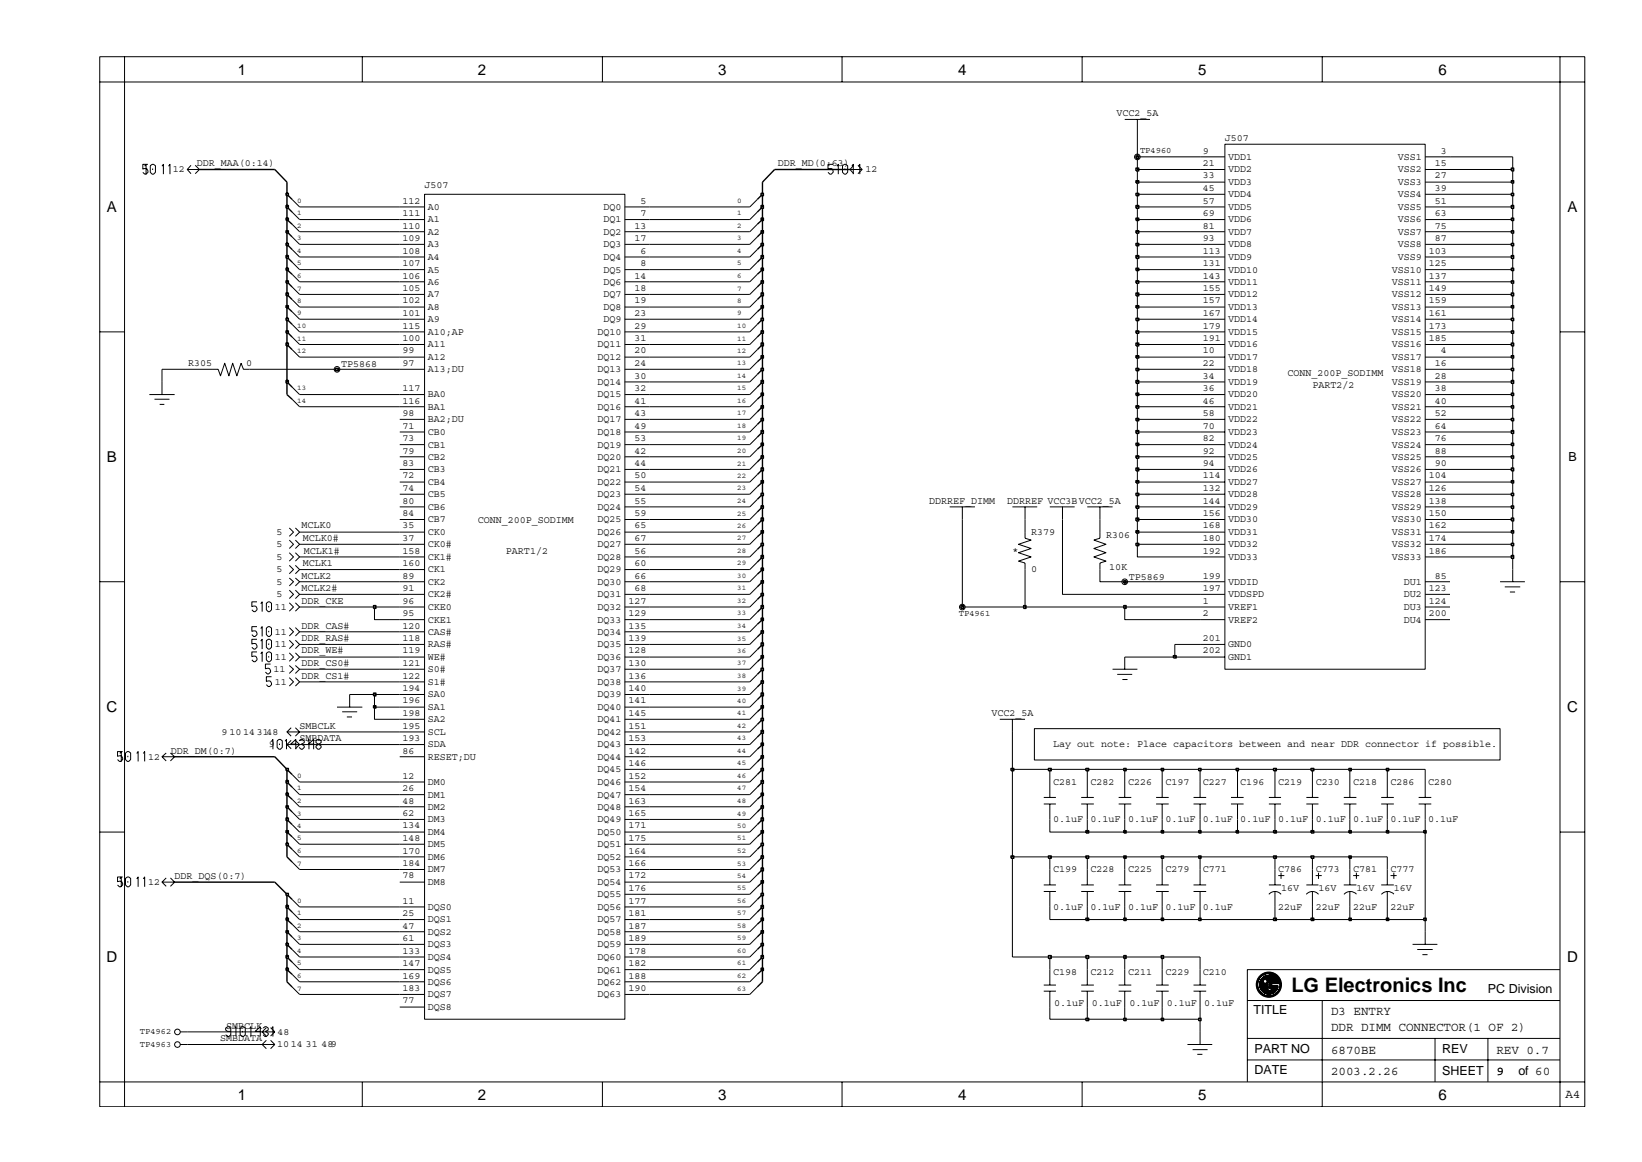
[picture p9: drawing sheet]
<svg xmlns="http://www.w3.org/2000/svg" width="297mm" height="210mm" viewBox="0 0 297 210" stroke-linecap="round" stroke-linejoin="round" font-family="sans-serif">
<defs><g id="words">
<text font-size="3.6" x="233.6" y="179.6">LG Electronics Inc</text>
<g font-size="2.7">
<text x="43" y="13.5">1</text>
<text x="86.5" y="13.5">2</text>
<text x="129.9" y="13.5">3</text>
<text x="173.3" y="13.5">4</text>
<text x="216.8" y="13.5">5</text>
<text x="260.2" y="13.5">6</text>
<text x="19.3" y="38.4">A</text>
<text x="283.6" y="38.4">A</text>
<text x="19.3" y="83.6">B</text>
<text x="19.3" y="128.9">C</text>
<text x="283.5" y="128.9">C</text>
<text x="19.3" y="174.1">D</text>
<text x="283.5" y="174.1">D</text>
<text x="43" y="199">1</text>
<text x="86.5" y="199">2</text>
<text x="129.9" y="199">3</text>
<text x="173.3" y="199">4</text>
<text x="216.8" y="199">5</text>
<text x="260.2" y="199">6</text>
</g>
<g font-size="2.3">
<text x="283.7" y="83.5">B</text>
<text x="269.2" y="179.6">PC Division</text>
<text x="226.7" y="183.5">TITLE</text>
<text x="240.8" y="183.6">D3 ENTRY</text>
<text x="226.9" y="190.5">PART NO</text>
<text x="240.8" y="186.6">DDR DIMM CONNECTOR(1 OF 2)</text>
<text x="240.8" y="190.7">6870BE</text>
<text x="260.9" y="190.5">REV</text>
<text x="270.7" y="190.7">REV 0.7</text>
<text x="226.9" y="194.3">DATE</text>
<text x="240.8" y="194.6">2003.2.26</text>
<text x="260.9" y="194.5">SHEET</text>
<text x="270.7" y="194.6">9</text>
<text x="274.7" y="194.5">of 60</text>
<text x="283.2" y="198.7">A4</text>
</g>
<g font-size="1.8">
<text x="202" y="21">VCC2_5A</text>
<text x="217.6" y="27.8">9</text>
<text x="221.6" y="25.6">J507</text>
<text x="222.2" y="28.9">VDD1</text>
<text x="252.9" y="28.9">VSS1</text>
<text x="260.6" y="27.8">3</text>
<text x="31.3" y="31.2">12</text>
<text x="35.6" y="30.1">DDR_MAA(0:14)</text>
<text x="76.8" y="34.1">J507</text>
<text x="140.7" y="30.1">DDR_MD(0:63)</text>
<text x="156.6" y="31.2">12</text>
<text x="217.6" y="34.6">45</text>
<text x="217.6" y="30.1">21</text>
<text x="217.6" y="32.3">33</text>
<text x="222.2" y="35.7">VDD4</text>
<text x="222.2" y="31.2">VDD2</text>
<text x="222.2" y="33.5">VDD3</text>
<text x="252.9" y="33.5">VSS3</text>
<text x="252.9" y="35.7">VSS4</text>
<text x="252.9" y="31.2">VSS2</text>
<text x="259.5" y="32.3">27</text>
<text x="259.5" y="34.6">39</text>
<text x="259.5" y="30.1">15</text>
<text x="72.8" y="36.9">112</text>
<text x="72.8" y="39.1">111</text>
<text x="72.8" y="41.3">110</text>
<text x="77.4" y="38">A0</text>
<text x="77.4" y="40.2">A1</text>
<text x="109.2" y="38">DQ0</text>
<text x="109.2" y="40.2">DQ1</text>
<text x="114.8" y="41.3">13</text>
<text x="115.8" y="36.9">5</text>
<text x="115.8" y="39.1">7</text>
<text x="217.6" y="36.9">57</text>
<text x="217.6" y="39.1">69</text>
<text x="217.6" y="41.4">81</text>
<text x="222.2" y="38">VDD5</text>
<text x="222.2" y="40.3">VDD6</text>
<text x="252.9" y="38">VSS5</text>
<text x="252.9" y="40.3">VSS6</text>
<text x="259.5" y="36.9">51</text>
<text x="259.5" y="39.1">63</text>
<text x="259.5" y="41.4">75</text>
<text x="72.8" y="43.6">109</text>
<text x="72.8" y="45.9">108</text>
<text x="77.4" y="42.4">A2</text>
<text x="77.4" y="44.7">A3</text>
<text x="77.4" y="47">A4</text>
<text x="109.2" y="44.7">DQ3</text>
<text x="109.2" y="47">DQ4</text>
<text x="109.2" y="42.5">DQ2</text>
<text x="114.8" y="43.6">17</text>
<text x="115.8" y="45.9">6</text>
<text x="217.6" y="43.6">93</text>
<text x="217.6" y="45.9">113</text>
<text x="222.2" y="42.5">VDD7</text>
<text x="222.2" y="44.7">VDD8</text>
<text x="222.2" y="47">VDD9</text>
<text x="252.9" y="42.5">VSS7</text>
<text x="252.9" y="44.7">VSS8</text>
<text x="252.9" y="47">VSS9</text>
<text x="258.5" y="45.9">103</text>
<text x="259.5" y="43.6">87</text>
<text x="72.8" y="48.1">107</text>
<text x="72.8" y="50.4">106</text>
<text x="72.8" y="52.7">105</text>
<text x="77.4" y="49.3">A5</text>
<text x="77.4" y="51.5">A6</text>
<text x="77.4" y="53.8">A7</text>
<text x="109.2" y="51.5">DQ6</text>
<text x="109.2" y="53.8">DQ7</text>
<text x="109.2" y="49.3">DQ5</text>
<text x="114.8" y="50.4">14</text>
<text x="114.8" y="52.7">18</text>
<text x="115.8" y="48.1">8</text>
<text x="217.6" y="48.1">131</text>
<text x="217.6" y="50.4">143</text>
<text x="217.6" y="52.7">155</text>
<text x="222.2" y="49.3">VDD10</text>
<text x="222.2" y="51.5">VDD11</text>
<text x="222.2" y="53.8">VDD12</text>
<text x="251.8" y="49.3">VSS10</text>
<text x="251.8" y="51.5">VSS11</text>
<text x="251.8" y="53.8">VSS12</text>
<text x="258.5" y="48.1">125</text>
<text x="258.5" y="50.4">137</text>
<text x="258.5" y="52.7">149</text>
<text x="72.8" y="59.5">115</text>
<text x="72.8" y="54.9">102</text>
<text x="72.8" y="57.2">101</text>
<text x="77.4" y="56.1">A8</text>
<text x="77.4" y="58.3">A9</text>
<text x="109.2" y="56.1">DQ8</text>
<text x="109.2" y="58.3">DQ9</text>
<text x="114.8" y="54.9">19</text>
<text x="114.8" y="57.2">23</text>
<text x="114.8" y="59.5">29</text>
<text x="217.6" y="54.9">157</text>
<text x="217.6" y="57.2">167</text>
<text x="217.6" y="59.5">179</text>
<text x="222.2" y="56.1">VDD13</text>
<text x="222.2" y="58.3">VDD14</text>
<text x="251.8" y="56.1">VSS13</text>
<text x="251.8" y="58.3">VSS14</text>
<text x="258.5" y="54.9">159</text>
<text x="258.5" y="57.2">161</text>
<text x="258.5" y="59.5">173</text>
<text x="72.8" y="61.8">100</text>
<text x="72.8" y="64">99</text>
<text x="77.4" y="60.6">A10;AP</text>
<text x="77.4" y="62.9">A11</text>
<text x="77.4" y="65.1">A12</text>
<text x="108.1" y="62.9">DQ11</text>
<text x="108.1" y="65.1">DQ12</text>
<text x="108.1" y="60.6">DQ10</text>
<text x="114.8" y="64">20</text>
<text x="114.8" y="61.8">31</text>
<text x="217.6" y="64">10</text>
<text x="217.6" y="61.8">191</text>
<text x="222.2" y="65.1">VDD17</text>
<text x="222.2" y="60.6">VDD15</text>
<text x="222.2" y="62.9">VDD16</text>
<text x="251.8" y="60.6">VSS15</text>
<text x="251.8" y="62.9">VSS16</text>
<text x="251.8" y="65.1">VSS17</text>
<text x="258.5" y="61.8">185</text>
<text x="260.6" y="64">4</text>
<text x="34" y="66.2">R305</text>
<text x="44.5" y="66.3">0</text>
<text x="61.7" y="66.5">TP5868</text>
<text x="72.8" y="66.2">97</text>
<text x="72.8" y="70.7">117</text>
<text x="77.4" y="67.3">A13;DU</text>
<text x="77.4" y="71.9">BA0</text>
<text x="108.1" y="67.3">DQ13</text>
<text x="108.1" y="69.6">DQ14</text>
<text x="108.1" y="71.9">DQ15</text>
<text x="114.8" y="66.2">24</text>
<text x="114.8" y="68.5">30</text>
<text x="114.8" y="70.7">32</text>
<text x="217.6" y="66.2">22</text>
<text x="217.6" y="68.5">34</text>
<text x="217.6" y="70.7">36</text>
<text x="222.2" y="67.3">VDD18</text>
<text x="222.2" y="69.6">VDD19</text>
<text x="222.2" y="71.9">VDD20</text>
<text x="232.9" y="68">CONN_200P_SODIMM</text>
<text x="237.4" y="70.2">PART2/2</text>
<text x="251.8" y="67.3">VSS18</text>
<text x="251.8" y="69.6">VSS19</text>
<text x="251.8" y="71.9">VSS20</text>
<text x="259.5" y="66.2">16</text>
<text x="259.5" y="68.5">28</text>
<text x="259.5" y="70.7">38</text>
<text x="72.8" y="73">116</text>
<text x="72.8" y="75.3">98</text>
<text x="72.8" y="77.6">71</text>
<text x="77.4" y="74.1">BA1</text>
<text x="77.4" y="76.4">BA2;DU</text>
<text x="108.1" y="74.1">DQ16</text>
<text x="108.1" y="76.4">DQ17</text>
<text x="114.8" y="73">41</text>
<text x="114.8" y="75.3">43</text>
<text x="114.8" y="77.6">49</text>
<text x="217.6" y="73">46</text>
<text x="217.6" y="75.3">58</text>
<text x="217.6" y="77.6">70</text>
<text x="222.2" y="74.1">VDD21</text>
<text x="222.2" y="76.4">VDD22</text>
<text x="251.8" y="74.1">VSS21</text>
<text x="251.8" y="76.4">VSS22</text>
<text x="259.5" y="73">40</text>
<text x="259.5" y="75.3">52</text>
<text x="259.5" y="77.6">64</text>
<text x="72.8" y="79.8">73</text>
<text x="72.8" y="82.1">79</text>
<text x="77.4" y="78.7">CB0</text>
<text x="77.4" y="81">CB1</text>
<text x="77.4" y="83.2">CB2</text>
<text x="108.1" y="78.7">DQ18</text>
<text x="108.1" y="81">DQ19</text>
<text x="108.1" y="83.2">DQ20</text>
<text x="114.8" y="79.8">53</text>
<text x="114.8" y="82.1">42</text>
<text x="217.6" y="79.8">82</text>
<text x="217.6" y="82.1">92</text>
<text x="222.2" y="78.7">VDD23</text>
<text x="222.2" y="81">VDD24</text>
<text x="222.2" y="83.2">VDD25</text>
<text x="251.8" y="78.7">VSS23</text>
<text x="251.8" y="81">VSS24</text>
<text x="251.8" y="83.2">VSS25</text>
<text x="259.5" y="79.8">76</text>
<text x="259.5" y="82.1">88</text>
<text x="72.8" y="84.4">83</text>
<text x="72.8" y="86.6">72</text>
<text x="72.8" y="88.8">74</text>
<text x="77.4" y="85.5">CB3</text>
<text x="77.4" y="87.7">CB4</text>
<text x="77.4" y="89.9">CB5</text>
<text x="108.1" y="85.5">DQ21</text>
<text x="108.1" y="87.7">DQ22</text>
<text x="108.1" y="89.9">DQ23</text>
<text x="114.8" y="84.4">44</text>
<text x="114.8" y="86.6">50</text>
<text x="114.8" y="88.8">54</text>
<text x="217.6" y="84.4">94</text>
<text x="217.6" y="86.6">114</text>
<text x="217.6" y="88.8">132</text>
<text x="222.2" y="85.5">VDD26</text>
<text x="222.2" y="87.7">VDD27</text>
<text x="222.2" y="89.9">VDD28</text>
<text x="251.8" y="87.7">VSS27</text>
<text x="251.8" y="90">VSS28</text>
<text x="251.8" y="85.5">VSS26</text>
<text x="258.5" y="86.6">104</text>
<text x="258.5" y="88.8">126</text>
<text x="259.5" y="84.4">90</text>
<text x="54.5" y="95.6">MCLK0</text>
<text x="72.8" y="91.1">80</text>
<text x="72.8" y="93.4">84</text>
<text x="72.8" y="95.6">35</text>
<text x="77.4" y="92.2">CB6</text>
<text x="77.4" y="94.5">CB7</text>
<text x="86.5" y="94.6">CONN_200P_SODIMM</text>
<text x="108.1" y="92.2">DQ24</text>
<text x="108.1" y="94.5">DQ25</text>
<text x="114.8" y="95.6">65</text>
<text x="114.8" y="91.1">55</text>
<text x="114.8" y="93.4">59</text>
<text x="168.1" y="91.1">DDRREF_DIMM</text>
<text x="182.2" y="91.1">DDRREF VCC3BVCC2_5A</text>
<text x="217.6" y="95.6">168</text>
<text x="217.6" y="91.1">144</text>
<text x="217.6" y="93.4">156</text>
<text x="222.2" y="92.2">VDD29</text>
<text x="222.2" y="94.5">VDD30</text>
<text x="251.8" y="92.2">VSS29</text>
<text x="251.8" y="94.5">VSS30</text>
<text x="258.5" y="91.1">138</text>
<text x="258.5" y="93.4">150</text>
<text x="258.5" y="95.6">162</text>
<text x="50" y="99">5</text>
<text x="50" y="96.8">5</text>
<text x="50" y="101.3">5</text>
<text x="54.8" y="97.9">MCLK0#</text>
<text x="55" y="100.2">MCLK1#</text>
<text x="72.8" y="97.9">37</text>
<text x="72.8" y="100.2">158</text>
<text x="77.4" y="96.8">CK0</text>
<text x="77.4" y="99">CK0#</text>
<text x="77.4" y="101.3">CK1#</text>
<text x="91.5" y="100.2">PART1/2</text>
<text x="108.1" y="99">DQ27</text>
<text x="108.1" y="101.3">DQ28</text>
<text x="108.1" y="96.8">DQ26</text>
<text x="114.8" y="97.9">67</text>
<text x="114.8" y="100.2">56</text>
<text x="183.1" y="100.2">*</text>
<text x="186.5" y="96.8">R379</text>
<text x="200.1" y="97.3">R306</text>
<text x="217.6" y="97.9">180</text>
<text x="217.6" y="100.2">192</text>
<text x="222.2" y="96.8">VDD31</text>
<text x="222.2" y="99">VDD32</text>
<text x="222.2" y="101.3">VDD33</text>
<text x="251.8" y="96.8">VSS31</text>
<text x="251.8" y="99">VSS32</text>
<text x="251.8" y="101.3">VSS33</text>
<text x="258.5" y="97.9">174</text>
<text x="258.5" y="100.2">186</text>
<text x="50" y="105.8">5</text>
<text x="50" y="103.6">5</text>
<text x="54.5" y="104.7">MCLK2</text>
<text x="54.5" y="107">MCLK2#</text>
<text x="54.8" y="102.4">MCLK1</text>
<text x="72.8" y="107">91</text>
<text x="72.8" y="102.4">160</text>
<text x="72.8" y="104.7">89</text>
<text x="77.4" y="105.8">CK2</text>
<text x="77.4" y="103.6">CK1</text>
<text x="108.1" y="103.6">DQ29</text>
<text x="108.1" y="105.8">DQ30</text>
<text x="114.8" y="102.4">60</text>
<text x="114.8" y="104.7">66</text>
<text x="114.8" y="107">68</text>
<text x="186.5" y="103.5">0</text>
<text x="200.7" y="103.1">10K</text>
<text x="204.2" y="104.9">TP5869</text>
<text x="217.6" y="104.7">199</text>
<text x="217.6" y="107">197</text>
<text x="222.2" y="105.8">VDDID</text>
<text x="254" y="105.8">DU1</text>
<text x="258.5" y="107">123</text>
<text x="259.5" y="104.7">85</text>
<text x="49.7" y="110.4">11</text>
<text x="50" y="108.1">5</text>
<text x="54.5" y="109.3">DDR_CKE</text>
<text x="54.5" y="113.7">DDR_CAS#</text>
<text x="72.8" y="109.3">96</text>
<text x="72.8" y="111.5">95</text>
<text x="72.8" y="113.7">120</text>
<text x="77.4" y="108.1">CK2#</text>
<text x="77.4" y="110.4">CKE0</text>
<text x="77.4" y="112.6">CKE1</text>
<text x="108.1" y="108.1">DQ31</text>
<text x="108.1" y="110.4">DQ32</text>
<text x="108.1" y="112.6">DQ33</text>
<text x="113.7" y="109.3">127</text>
<text x="113.7" y="111.5">129</text>
<text x="113.7" y="113.7">135</text>
<text x="217.6" y="109.3">1</text>
<text x="217.6" y="111.5">2</text>
<text x="222.2" y="108.1">VDDSPD</text>
<text x="222.2" y="110.4">VREF1</text>
<text x="222.2" y="112.6">VREF2</text>
<text x="254" y="108.1">DU2</text>
<text x="254" y="110.4">DU3</text>
<text x="254" y="112.6">DU4</text>
<text x="258.5" y="109.3">124</text>
<text x="258.5" y="111.5">200</text>
<text x="49.7" y="119.4">11</text>
<text x="49.7" y="117.1">11</text>
<text x="49.7" y="114.8">11</text>
<text x="54.5" y="118.2">DDR_WE#</text>
<text x="54.5" y="116">DDR_RAS#</text>
<text x="72.8" y="116">118</text>
<text x="72.8" y="118.2">119</text>
<text x="77.4" y="117.1">RAS#</text>
<text x="77.4" y="119.4">WE#</text>
<text x="77.4" y="114.8">CAS#</text>
<text x="108.1" y="114.8">DQ34</text>
<text x="108.1" y="117.1">DQ35</text>
<text x="108.1" y="119.4">DQ36</text>
<text x="113.7" y="116">139</text>
<text x="113.7" y="118.2">128</text>
<text x="217.6" y="116">201</text>
<text x="217.6" y="118.2">202</text>
<text x="222.2" y="117.1">GND0</text>
<text x="222.2" y="119.4">GND1</text>
<text x="49.5" y="121.6">11</text>
<text x="49.7" y="123.9">11</text>
<text x="54.5" y="122.8">DDR_CS1#</text>
<text x="54.5" y="120.5">DDR_CS0#</text>
<text x="72.8" y="120.5">121</text>
<text x="72.8" y="122.8">122</text>
<text x="72.8" y="125.1">194</text>
<text x="77.4" y="121.6">S0#</text>
<text x="77.4" y="123.9">S1#</text>
<text x="108.1" y="121.6">DQ37</text>
<text x="108.1" y="123.9">DQ38</text>
<text x="113.7" y="120.5">130</text>
<text x="113.7" y="122.8">136</text>
<text x="113.7" y="125.1">140</text>
<text x="54.2" y="131.9">SMBCLK</text>
<text x="72.8" y="127.3">196</text>
<text x="72.8" y="129.6">198</text>
<text x="72.8" y="131.9">195</text>
<text x="77.4" y="126.2">SA0</text>
<text x="77.4" y="128.5">SA1</text>
<text x="77.4" y="130.7">SA2</text>
<text x="108.1" y="130.7">DQ41</text>
<text x="108.1" y="126.2">DQ39</text>
<text x="108.1" y="128.5">DQ40</text>
<text x="113.7" y="127.3">141</text>
<text x="113.7" y="129.6">145</text>
<text x="113.7" y="131.9">151</text>
<text x="179.3" y="129.6">VCC2_5A</text>
<text x="26.8" y="137.4">12</text>
<text x="30.9" y="136.3">DDR_DM(0:7)</text>
<text x="40.1" y="133">9 10143148</text>
<text x="48.6" y="135.2">9</text>
<text x="54.2" y="134.1">SMBDATA</text>
<text x="72.8" y="136.3">86</text>
<text x="72.8" y="134.1">193</text>
<text x="77.4" y="137.4">RESET;DU</text>
<text x="77.4" y="133">SCL</text>
<text x="77.4" y="135.2">SDA</text>
<text x="108.1" y="133">DQ42</text>
<text x="108.1" y="135.2">DQ43</text>
<text x="108.1" y="137.4">DQ44</text>
<text x="113.7" y="134.1">153</text>
<text x="113.7" y="136.3">142</text>
<text x="190.5" y="135.2">Lay out note: Place capacitors between and near DDR connector if possible.</text>
<text x="72.8" y="140.9">12</text>
<text x="72.8" y="143.1">26</text>
<text x="77.4" y="142">DM0</text>
<text x="108.1" y="139.7">DQ45</text>
<text x="108.1" y="142">DQ46</text>
<text x="113.7" y="138.6">146</text>
<text x="113.7" y="140.9">152</text>
<text x="113.7" y="143.1">154</text>
<text x="190.5" y="142">C281</text>
<text x="197.3" y="142">C282</text>
<text x="204.1" y="142">C226</text>
<text x="210.8" y="142">C197</text>
<text x="217.6" y="142">C227</text>
<text x="224.4" y="142">C196</text>
<text x="231.2" y="142">C219</text>
<text x="238" y="142">C230</text>
<text x="244.8" y="142">C218</text>
<text x="251.6" y="142">C286</text>
<text x="258.3" y="142">C280</text>
<text x="72.8" y="145.4">48</text>
<text x="72.8" y="147.7">62</text>
<text x="72.8" y="149.9">134</text>
<text x="77.4" y="144.3">DM1</text>
<text x="77.4" y="146.5">DM2</text>
<text x="77.4" y="148.8">DM3</text>
<text x="108.1" y="144.3">DQ47</text>
<text x="108.1" y="146.5">DQ48</text>
<text x="108.1" y="148.8">DQ49</text>
<text x="113.7" y="145.4">163</text>
<text x="113.7" y="147.7">165</text>
<text x="113.7" y="149.9">171</text>
<text x="190.5" y="148.8">0.1uF</text>
<text x="197.3" y="148.8">0.1uF</text>
<text x="204.1" y="148.8">0.1uF</text>
<text x="210.8" y="148.8">0.1uF</text>
<text x="217.6" y="148.8">0.1uF</text>
<text x="224.4" y="148.8">0.1uF</text>
<text x="231.2" y="148.8">0.1uF</text>
<text x="238" y="148.8">0.1uF</text>
<text x="244.8" y="148.8">0.1uF</text>
<text x="251.6" y="148.8">0.1uF</text>
<text x="258.3" y="148.8">0.1uF</text>
<text x="72.8" y="152.2">148</text>
<text x="72.8" y="154.5">170</text>
<text x="77.4" y="151.1">DM4</text>
<text x="77.4" y="153.3">DM5</text>
<text x="77.4" y="155.6">DM6</text>
<text x="108.1" y="151.1">DQ50</text>
<text x="108.1" y="153.3">DQ51</text>
<text x="108.1" y="155.6">DQ52</text>
<text x="113.7" y="152.2">175</text>
<text x="113.7" y="154.5">164</text>
<text x="26.8" y="160.1">12</text>
<text x="31.6" y="159">DDR_DQS(0:7)</text>
<text x="72.8" y="156.7">184</text>
<text x="72.8" y="159">78</text>
<text x="77.4" y="157.9">DM7</text>
<text x="77.4" y="160.1">DM8</text>
<text x="108.1" y="157.9">DQ53</text>
<text x="108.1" y="160.1">DQ54</text>
<text x="113.7" y="156.8">166</text>
<text x="113.7" y="159">172</text>
<text x="113.7" y="161.2">176</text>
<text x="190.5" y="157.9">C199</text>
<text x="197.3" y="157.9">C228</text>
<text x="204.1" y="157.9">C225</text>
<text x="210.8" y="157.9">C279</text>
<text x="217.6" y="157.9">C771</text>
<text x="231.2" y="157.9">C786</text>
<text x="231.7" y="161.2">16V</text>
<text x="238" y="157.9">C773</text>
<text x="238.5" y="161.2">16V</text>
<text x="244.8" y="157.9">C781</text>
<text x="245.4" y="161.2">16V</text>
<text x="251.6" y="157.9">C777</text>
<text x="252.1" y="161.2">16V</text>
<text x="72.8" y="163.5">11</text>
<text x="72.8" y="165.7">25</text>
<text x="77.4" y="164.6">DQS0</text>
<text x="77.4" y="166.9">DQS1</text>
<text x="108.1" y="162.3">DQ55</text>
<text x="108.1" y="164.6">DQ56</text>
<text x="108.1" y="166.9">DQ57</text>
<text x="113.7" y="163.5">177</text>
<text x="113.7" y="165.7">181</text>
<text x="190.5" y="164.6">0.1uF</text>
<text x="197.3" y="164.6">0.1uF</text>
<text x="204.1" y="164.6">0.1uF</text>
<text x="210.8" y="164.6">0.1uF</text>
<text x="217.6" y="164.6">0.1uF</text>
<text x="231.2" y="164.6">22uF</text>
<text x="238" y="164.6">22uF</text>
<text x="244.8" y="164.6">22uF</text>
<text x="251.6" y="164.6">22uF</text>
<text x="72.8" y="170.3">61</text>
<text x="72.8" y="172.6">133</text>
<text x="72.8" y="168">47</text>
<text x="77.4" y="173.7">DQS4</text>
<text x="77.4" y="169.1">DQS2</text>
<text x="77.4" y="171.4">DQS3</text>
<text x="108.1" y="169.1">DQ58</text>
<text x="108.1" y="171.4">DQ59</text>
<text x="108.1" y="173.7">DQ60</text>
<text x="113.7" y="168">187</text>
<text x="113.7" y="170.3">189</text>
<text x="113.7" y="172.6">178</text>
<text x="72.8" y="174.8">147</text>
<text x="72.8" y="177.1">169</text>
<text x="72.8" y="179.4">183</text>
<text x="77.4" y="176">DQS5</text>
<text x="77.4" y="178.2">DQS6</text>
<text x="108.1" y="176">DQ61</text>
<text x="108.1" y="178.2">DQ62</text>
<text x="113.7" y="174.8">182</text>
<text x="113.7" y="177.1">188</text>
<text x="113.7" y="179.4">190</text>
<text x="190.5" y="176.5">C198</text>
<text x="197.3" y="176.5">C212</text>
<text x="204.1" y="176.5">C211</text>
<text x="210.8" y="176.5">C229</text>
<text x="217.6" y="176.5">C210</text>
<text x="72.8" y="181.6">77</text>
<text x="77.4" y="180.5">DQS7</text>
<text x="77.4" y="182.7">DQS8</text>
<text x="108.1" y="180.5">DQ63</text>
<text x="190.7" y="182.1">0.1uF</text>
<text x="197.5" y="182.1">0.1uF</text>
<text x="204.3" y="182.1">0.1uF</text>
<text x="211.1" y="182.1">0.1uF</text>
<text x="217.8" y="182.1">0.1uF</text>
<text x="39.8" y="188.4">SMBDATA</text>
<text x="40.9" y="186.1">SMBCLK</text>
<text x="50.1" y="189.5">1014</text>
<text x="50.2" y="187.2">48</text>
<text x="55.3" y="189.5">31 489</text>
</g>
<g font-size="1.6">
<text x="206.2" y="27.7">TP4960</text>
<text x="173.5" y="111.4">TP4961</text>
<text x="25.3" y="187.2">TP4962</text>
<text x="25.3" y="189.5">TP4963</text>
</g>
<g font-size="1.4">
<text x="53.8" y="41.2">2</text>
<text x="53.8" y="36.7">0</text>
<text x="53.8" y="38.9">1</text>
<text x="133.4" y="38.9">1</text>
<text x="133.4" y="36.7">0</text>
<text x="133.4" y="41.2">2</text>
<text x="53.8" y="45.8">4</text>
<text x="53.8" y="48">5</text>
<text x="53.8" y="43.5">3</text>
<text x="133.4" y="45.8">4</text>
<text x="133.4" y="48">5</text>
<text x="133.4" y="43.5">3</text>
<text x="53.8" y="50.3">6</text>
<text x="53.8" y="52.6">7</text>
<text x="133.4" y="52.6">7</text>
<text x="133.4" y="50.3">6</text>
<text x="53.8" y="54.8">8</text>
<text x="53.8" y="59.3">10</text>
<text x="53.8" y="57.1">9</text>
<text x="133.4" y="57.1">9</text>
<text x="133.4" y="59.3">10</text>
<text x="133.4" y="54.8">8</text>
<text x="53.8" y="63.8">12</text>
<text x="53.8" y="61.6">11</text>
<text x="133.4" y="61.6">11</text>
<text x="133.4" y="63.8">12</text>
<text x="53.8" y="70.6">13</text>
<text x="133.4" y="66.1">13</text>
<text x="133.4" y="70.6">15</text>
<text x="133.4" y="68.4">14</text>
<text x="53.8" y="72.9">14</text>
<text x="133.4" y="77.5">18</text>
<text x="133.4" y="72.9">16</text>
<text x="133.4" y="75.2">17</text>
<text x="133.4" y="79.7">19</text>
<text x="133.4" y="81.9">20</text>
<text x="133.4" y="84.2">21</text>
<text x="133.4" y="86.4">22</text>
<text x="133.4" y="88.7">23</text>
<text x="133.4" y="95.5">26</text>
<text x="133.4" y="93.3">25</text>
<text x="133.4" y="91">24</text>
<text x="133.4" y="97.8">27</text>
<text x="133.4" y="100.1">28</text>
<text x="133.4" y="104.6">30</text>
<text x="133.4" y="102.3">29</text>
<text x="133.4" y="106.8">31</text>
<text x="133.4" y="111.3">33</text>
<text x="133.4" y="109.1">32</text>
<text x="133.4" y="113.6">34</text>
<text x="133.4" y="115.9">35</text>
<text x="133.4" y="118.1">36</text>
<text x="133.4" y="120.4">37</text>
<text x="133.4" y="125">39</text>
<text x="133.4" y="122.7">38</text>
<text x="133.4" y="131.7">42</text>
<text x="133.4" y="129.4">41</text>
<text x="133.4" y="127.2">40</text>
<text x="133.4" y="136.2">44</text>
<text x="133.4" y="133.9">43</text>
<text x="53.8" y="140.8">0</text>
<text x="53.8" y="143">1</text>
<text x="133.4" y="143">47</text>
<text x="133.4" y="138.5">45</text>
<text x="133.4" y="140.8">46</text>
<text x="53.8" y="149.8">4</text>
<text x="53.8" y="147.6">3</text>
<text x="53.8" y="145.3">2</text>
<text x="133.4" y="147.6">49</text>
<text x="133.4" y="149.8">50</text>
<text x="133.4" y="145.3">48</text>
<text x="53.8" y="154.3">6</text>
<text x="53.8" y="152.1">5</text>
<text x="133.4" y="152.1">51</text>
<text x="133.4" y="154.3">52</text>
<text x="53.8" y="156.6">7</text>
<text x="133.4" y="156.6">53</text>
<text x="133.4" y="158.8">54</text>
<text x="133.4" y="161.1">55</text>
<text x="53.8" y="165.6">1</text>
<text x="53.8" y="163.4">0</text>
<text x="53.8" y="167.9">2</text>
<text x="133.4" y="165.6">57</text>
<text x="133.4" y="163.4">56</text>
<text x="133.4" y="167.9">58</text>
<text x="53.8" y="170.2">3</text>
<text x="53.8" y="172.5">4</text>
<text x="133.4" y="170.2">59</text>
<text x="133.4" y="172.5">60</text>
<text x="53.8" y="179.2">7</text>
<text x="53.8" y="174.7">5</text>
<text x="53.8" y="176.9">6</text>
<text x="133.4" y="179.2">63</text>
<text x="133.4" y="176.9">62</text>
<text x="133.4" y="174.7">61</text>
</g>
</g></defs>
<g fill="none" stroke="#000" stroke-width=".25">
<path d="M51.9 35.2l.9 .9M51.9 39.7l.9 .9M51.9 37.4l.9 1M137.9 35.2l-.9 .9M137.9 37.4l-.9 1M137.9 39.7l-.9 .9M51.9 44.2l.9 .9M51.9 55.6l.9 .8M51.9 57.8l.9 .9M51.9 48.8l.9 .8M51.9 46.5l.9 .9M51.9 51l.9 .9"/>
<path d="M51.9 41.9l.9 1M51.9 53.3l.9 .9M137.9 57.8l-.9 .9M137.9 55.6l-.9 .8M137.9 46.5l-.9 .9M137.9 51l-.9 .9M137.9 53.3l-.9 .9M137.9 44.2l-.9 .9M137.9 48.8l-.9 .8M137.9 41.9l-.9 1M51.9 69.1l.9 .9M51.9 62.3l.9 1"/>
<path d="M51.9 60l.9 1M51.9 71.4l.9 .8M137.9 60l-.9 1M137.9 71.4l-.9 .8M137.9 73.6l-.9 .9M137.9 75.9l-.9 .9M137.9 64.6l-.9 .9M137.9 78.2l-.9 .9M137.9 69.1l-.9 .9M137.9 66.8l-.9 1M137.9 62.3l-.9 1M137.9 94l-.9 .9"/>
<path d="M137.9 89.4l-.9 1M137.9 80.5l-.9 .8M137.9 98.5l-.9 .9M137.9 84.9l-.9 1M137.9 96.3l-.9 .8M137.9 91.7l-.9 .9M137.9 87.2l-.9 .9M137.9 82.7l-.9 .9M137.9 114.3l-.9 1M137.9 100.8l-.9 .9M137.9 116.6l-.9 .9M137.9 109.8l-.9 1"/>
<path d="M137.9 105.3l-.9 .9M137.9 107.5l-.9 1M137.9 112.1l-.9 .9M137.9 103.1l-.9 .8M137.9 118.9l-.9 .8M51.9 139.2l.9 .9M137.9 130.2l-.9 .9M137.9 134.7l-.9 .9M137.9 125.7l-.9 .9M137.9 128l-.9 .8M137.9 139.2l-.9 .9M137.9 123.4l-.9 .9"/>
<path d="M137.9 132.4l-.9 1M137.9 136.9l-.9 1M137.9 121.1l-.9 .9M51.9 146l.9 .9M51.9 148.3l.9 .9M51.9 152.8l.9 .9M51.9 143.8l.9 .8M51.9 155l.9 1M51.9 150.6l.9 .8M51.9 141.5l.9 .9M137.9 146l-.9 .9M137.9 155l-.9 1"/>
<path d="M137.9 141.5l-.9 .9M137.9 150.6l-.9 .8M137.9 159.6l-.9 .9M137.9 157.3l-.9 1M137.9 148.3l-.9 .9M137.9 143.8l-.9 .8M137.9 152.8l-.9 .9M51.9 177.6l.9 1M51.9 168.6l.9 .9M51.9 164.1l.9 .9M51.9 173.2l.9 .9M51.9 161.8l.9 .9"/>
<path d="M51.9 170.9l.9 .9M51.9 166.4l.9 .8M51.9 175.4l.9 .9M137.9 161.8l-.9 .9M137.9 175.4l-.9 .9M137.9 177.6l-.9 1M137.9 168.6l-.9 .9M137.9 166.4l-.9 .8M137.9 164.1l-.9 .9M137.9 170.9l-.9 .9M137.9 173.2l-.9 .9"/>
</g>
<g fill="none" stroke="#000" stroke-width=".18">
<path d="M34.6 31.4l-.7-.7h2.2l-.8 .7M34.6 29.9l-.7 .8M35.3 29.9l.8 .8M52.8 36.1l1.4 1.3M52.8 38.4l1.4 1.3M72.3 37.4h4.5M72.3 39.7h4.5M76.8 35.2h36.2v149.2h-36.2zM113 37.4h4.5M113 39.7h4.5M137 36.1l-1.4 1.3M137 38.4l-1.4 1.3"/>
<path d="M154.4 29.9l-.6 .8M155.2 29.9l.8 .8M156 30.7h-2.2l.6 .7M156 30.7l-.8 .7M203.5 21.6h4.5M205.7 21.6v2.3M217.1 37.4h4.5M217.1 39.7h4.5M217.1 30.7h4.5M217.1 28.4h4.5M217.1 33h4.5M217.1 35.2h4.5"/>
<path d="M221.6 26.1h36.2v95h-36.2zM257.8 37.4h4.5M257.8 39.7h4.5M257.8 30.7h4.5M257.8 28.4h4.5M257.8 33h4.5M257.8 35.2h4.5M52.8 45.1l1.4 1.4M52.8 56.4l1.4 1.4M52.8 58.7l1.4 1.3M52.8 49.6l1.4 1.4M52.8 40.6l1.4 1.3"/>
<path d="M52.8 47.4l1.4 1.4M52.8 51.9l1.4 1.4M52.8 42.9l1.4 1.3M52.8 54.2l1.4 1.4M72.3 55.6h4.5M72.3 57.8h4.5M72.3 41.9h4.5M72.3 44.2h4.5M72.3 46.5h4.5M72.3 48.8h4.5M72.3 51h4.5M72.3 53.3h4.5"/>
<path d="M113 55.6h4.5M113 57.8h4.5M113 41.9h4.5M113 44.2h4.5M113 46.5h4.5M113 48.8h4.5M113 51h4.5M113 53.3h4.5M137 58.7l-1.4 1.3M137 56.4l-1.4 1.4M137 47.4l-1.4 1.4M137 51.9l-1.4 1.4"/>
<path d="M137 54.2l-1.4 1.4M137 49.6l-1.4 1.4M137 45.1l-1.4 1.4M137 40.6l-1.4 1.3M137 42.9l-1.4 1.3M217.1 55.6h4.5M217.1 57.8h4.5M217.1 41.9h4.5M217.1 44.2h4.5M217.1 46.5h4.5M217.1 48.8h4.5M217.1 51h4.5"/>
<path d="M217.1 53.3h4.5M257.8 55.6h4.5M257.8 57.8h4.5M257.8 41.9h4.5M257.8 44.2h4.5M257.8 46.5h4.5M257.8 48.8h4.5M257.8 51h4.5M257.8 53.3h4.5M27 71.4h4.6M28 72.2h2.7M28.9 73.2h.8"/>
<path d="M29.3 69.1v2.3M38.4 66.8h1.1l.4 1.2 .8-2.3 .7 2.3 .7-2.3 .8 2.3 .7-2.3 .4 1.1h1.1M52.8 70l1.4 1.4M52.8 63.3l1.4 1.3M52.8 61l1.4 1.3M52.8 72.2l1.4 1.4M72.3 71.4h4.5M72.3 64.6h4.5M72.3 62.3h4.5M72.3 60h4.5M72.3 73.6h4.5M72.3 78.2h4.5"/>
<path d="M72.3 75.9h4.5M72.3 66.8h4.5M113 71.4h4.5M113 64.6h4.5M113 62.3h4.5M113 69.1h4.5M113 60h4.5M113 73.6h4.5M113 78.2h4.5M113 75.9h4.5M113 66.8h4.5M137 61l-1.4 1.3"/>
<path d="M137 72.2l-1.4 1.4M137 74.5l-1.4 1.4M137 76.8l-1.4 1.4M137 65.5l-1.4 1.3M137 79.1l-1.4 1.4M137 70l-1.4 1.4M137 67.8l-1.4 1.3M137 63.3l-1.4 1.3M217.1 71.4h4.5M217.1 64.6h4.5M217.1 62.3h4.5M217.1 69.1h4.5"/>
<path d="M217.1 60h4.5M217.1 73.6h4.5M217.1 78.2h4.5M217.1 75.9h4.5M217.1 66.8h4.5M257.8 71.4h4.5M257.8 64.6h4.5M257.8 62.3h4.5M257.8 69.1h4.5M257.8 60h4.5M257.8 73.6h4.5M257.8 78.2h4.5"/>
<path d="M257.8 75.9h4.5M257.8 66.8h4.5M52.3 95.5l.8 .8-.8 .7M52.3 97.7l.8 .8-.8 .7M53.4 95.5l.8 .8-.8 .7M53.4 97.7l.8 .8-.8 .7M72.3 91.7h4.5M72.3 98.5h4.5M72.3 96.3h4.5M72.3 94h4.5M72.3 84.9h4.5M72.3 82.7h4.5"/>
<path d="M72.3 89.4h4.5M72.3 80.5h4.5M72.3 87.2h4.5M113 91.7h4.5M113 98.5h4.5M113 96.3h4.5M113 94h4.5M113 84.9h4.5M113 82.7h4.5M113 89.4h4.5M113 80.5h4.5M113 87.2h4.5"/>
<path d="M137 94.9l-1.4 1.4M137 90.4l-1.4 1.3M137 81.3l-1.4 1.4M137 99.4l-1.4 1.4M137 85.9l-1.4 1.3M137 97.1l-1.4 1.4M137 92.6l-1.4 1.4M137 88.1l-1.4 1.3M137 83.6l-1.4 1.3M171.8 91.7h4.6M174.1 91.7v2.3M183.1 91.7h4.5"/>
<path d="M185.4 96.3v1.1l1.1 .3-2.3 .8 2.3 .7-2.3 .8 2.3 .8-2.3 .7 1.2 .4v1.2M185.4 91.7v2.3M189.9 91.7h4.5M192.2 91.7v2.3M196.7 91.7h4.6M199 96.3v1.1l-1.1 .3 2.2 .8-2.2 .7 2.2 .8-2.2 .8 2.2 .7-1.1 .4v1.2M199 91.7v2.3M217.1 91.7h4.5M217.1 98.5h4.5M217.1 96.3h4.5M217.1 94h4.5M217.1 84.9h4.5"/>
<path d="M217.1 82.7h4.5M217.1 89.4h4.5M217.1 80.5h4.5M217.1 87.2h4.5M257.8 91.7h4.5M257.8 98.5h4.5M257.8 96.3h4.5M257.8 94h4.5M257.8 84.9h4.5M257.8 82.7h4.5M257.8 89.4h4.5M257.8 80.5h4.5"/>
<path d="M257.8 87.2h4.5M52.3 104.6l.8 .7-.8 .7M52.3 118.1l.8 .8-.8 .8M52.3 106.8l.8 .7-.8 .8M52.3 102.3l.8 .8-.8 .7M52.3 109.1l.8 .7-.8 .8M52.3 113.6l.8 .7-.8 .8M52.3 115.8l.8 .8-.8 .8M52.3 100l.8 .8-.8 .7M53.4 104.6l.8 .7-.8 .7M53.4 118.1l.8 .8-.8 .8M53.4 106.8l.8 .7-.8 .8"/>
<path d="M53.4 102.3l.8 .8-.8 .7M53.4 109.1l.8 .7-.8 .8M53.4 113.6l.8 .7-.8 .8M53.4 115.8l.8 .8-.8 .8M53.4 100l.8 .8-.8 .7M72.3 107.5h4.5M72.3 105.3h4.5M72.3 118.9h4.5M72.3 116.6h4.5M72.3 114.3h4.5M72.3 112.1h4.5M72.3 103.1h4.5"/>
<path d="M72.3 109.8h4.5M72.3 100.8h4.5M113 107.5h4.5M113 105.3h4.5M113 118.9h4.5M113 116.6h4.5M113 114.3h4.5M113 112.1h4.5M113 103.1h4.5M113 109.8h4.5M113 100.8h4.5M137 115.3l-1.4 1.3"/>
<path d="M137 101.7l-1.4 1.4M137 117.5l-1.4 1.4M137 110.8l-1.4 1.3M137 106.2l-1.4 1.3M137 108.5l-1.4 1.3M137 113l-1.4 1.3M137 103.9l-1.4 1.4M137 119.7l-1.4 1.4M203.5 118.9v2.2M217.1 107.5h4.5M217.1 105.3h4.5M217.1 118.9h4.5"/>
<path d="M217.1 116.6h4.5M217.1 112.1h4.5M217.1 109.8h4.5M217.1 100.8h4.5M257.8 107.5h4.5M257.8 105.3h4.5M257.8 112.1h4.5M257.8 109.8h4.5M257.8 100.8h4.5M271.4 105.3h4.5M272.2 106.2h2.8M273.1 107.1h1"/>
<path d="M273.7 103.1v2.2M30.1 137.7l-.8-.8h2.3l-.8 .8M30.1 136.2l-.8 .7M30.8 136.2l.8 .7M52.3 120.4l.8 .7-.8 .8M52.3 122.6l.8 .8-.8 .7M52.7 133.2l-.8-.8h2.3l-.8 .8M52.7 135.5l-.8-.8h2.3l-.8 .8M52.7 131.7l-.8 .7M52.7 134l-.8 .7M53.4 120.4l.8 .7-.8 .8M53.4 122.6l.8 .8-.8 .7"/>
<path d="M53.4 131.7l.8 .7M53.4 134l.8 .7M61 128h4.5M61.9 128.8h2.7M62.7 129.7h1M63.3 125.7v2.3M72.3 130.2h4.5M72.3 121.1h4.5M72.3 128h4.5M72.3 125.7h4.5M72.3 123.4h4.5M72.3 136.9h4.5"/>
<path d="M72.3 132.4h4.5M72.3 134.7h4.5M113 130.2h4.5M113 121.1h4.5M113 128h4.5M113 125.7h4.5M113 123.4h4.5M113 136.9h4.5M113 132.4h4.5M113 134.7h4.5M113 139.2h4.5M137 131.1l-1.4 1.3"/>
<path d="M137 135.6l-1.4 1.3M137 126.6l-1.4 1.4M137 128.8l-1.4 1.4M137 124.3l-1.4 1.4M137 133.4l-1.4 1.3M137 137.9l-1.4 1.3M137 122l-1.4 1.4M180.9 130.2h4.5M183.1 130.2v2.2M201.3 121.1h4.4M202.1 122h2.7M203 123h1"/>
<path d="M30.1 158.9l-.8 .7M30.8 158.9l.8 .7M52.8 146.9l1.4 1.4M52.8 149.2l1.4 1.4M52.8 140.1l1.4 1.4M52.8 153.7l1.4 1.3M52.8 144.6l1.4 1.4M52.8 156l1.4 1.3M52.8 151.4l1.4 1.4M52.8 142.4l1.4 1.4M72.3 141.5h4.5M72.3 157.3h4.5"/>
<path d="M72.3 159.6h4.5M72.3 143.8h4.5M72.3 148.3h4.5M72.3 146h4.5M72.3 150.6h4.5M72.3 152.8h4.5M72.3 155h4.5M113 141.5h4.5M113 157.3h4.5M113 159.6h4.5M113 143.8h4.5M113 148.3h4.5"/>
<path d="M113 146h4.5M113 150.6h4.5M113 152.8h4.5M113 155h4.5M137 146.9l-1.4 1.4M137 156l-1.4 1.3M137 142.4l-1.4 1.4M137 151.4l-1.4 1.4M137 158.3l-1.4 1.3M137 149.2l-1.4 1.4M137 144.6l-1.4 1.4M137 140.1l-1.4 1.4"/>
<path d="M137 153.7l-1.4 1.3M188.8 145.5h2.2M188.8 144.3h2.2M189.9 141.5v2.8M189.9 145.5v2.8M189.9 157.3v2.8M195.6 145.5h2.3M195.6 144.3h2.3M196.7 141.5v2.8M196.7 145.5v2.8M196.7 157.3v2.8M202.4 145.5h2.2"/>
<path d="M202.4 144.3h2.2M203.5 141.5v2.8M203.5 145.5v2.8M203.5 157.3v2.8M209.1 145.5h2.3M209.1 144.3h2.3M210.2 141.5v2.8M210.2 145.5v2.8M210.2 157.3v2.8M215.9 145.5h2.3M215.9 144.3h2.3M217.1 141.5v2.8"/>
<path d="M217.1 145.5v2.8M217.1 157.3v2.8M222.7 145.5h2.3M222.7 144.3h2.3M223.9 141.5v2.8M223.9 145.5v2.8M229.5 145.5h2.2M229.5 144.3h2.2M230.6 141.5v2.8M230.6 145.5v2.8M230.6 157.3v2.8M231.2 158.4h1.1"/>
<path d="M231.7 157.9v1.1M236.3 145.5h2.2M236.3 144.3h2.2M237.4 141.5v2.8M237.4 145.5v2.8M237.4 157.3v2.8M238 158.4h1.1M238.5 157.9v1.1M243.1 145.5h2.3M243.1 144.3h2.3M244.2 141.5v2.8M244.2 145.5v2.8"/>
<path d="M244.2 157.3v2.8M244.8 158.4h1.1M245.4 157.9v1.1M249.9 145.5h2.2M249.9 144.3h2.2M251 141.5v2.8M251 145.5v2.8M251 157.3v2.8M251.6 158.4h1.1M252.1 157.9v1.1M256.6 145.5h2.3M256.6 144.3h2.3"/>
<path d="M257.8 141.5v2.8M257.8 145.5v2.8M30.1 160.4l-.8-.8h2.3l-.8 .8M52.8 178.6l1.4 1.3M52.8 169.5l1.4 1.4M52.8 165l1.4 1.4M52.8 174.1l1.4 1.3M52.8 162.7l1.4 1.4M52.8 171.8l1.4 1.4M52.8 167.2l1.4 1.4M52.8 176.3l1.4 1.3M72.3 170.9h4.5"/>
<path d="M72.3 168.6h4.5M72.3 166.4h4.5M72.3 173.2h4.5M72.3 175.4h4.5M72.3 179.9h4.5M72.3 177.6h4.5M72.3 164.1h4.5M113 170.9h4.5M113 168.6h4.5M113 166.4h4.5M113 173.2h4.5M113 175.4h4.5"/>
<path d="M113 179.9h4.5M113 177.6h4.5M113 161.8h4.5M113 164.1h4.5M137 162.7l-1.4 1.4M137 176.3l-1.4 1.3M137 178.6l-1.4 1.3M137 169.5l-1.4 1.4M137 160.5l-1.4 1.3M137 167.2l-1.4 1.4M137 165l-1.4 1.4M137 171.8l-1.4 1.4"/>
<path d="M137 174.1l-1.4 1.3M188.8 161.3h2.2M188.8 160.1h2.2M188.8 178.2h2.2M188.8 179.3h2.2M189.9 161.3v2.8M189.9 175.4v2.8M189.9 179.3v5.1h6.8M195.6 161.3h2.3M195.6 160.1h2.3M195.6 178.2h2.3M195.6 179.3h2.3"/>
<path d="M196.7 161.3v2.8M196.7 175.4v2.8M196.7 179.3v2.9M202.4 161.3h2.2M202.4 160.1h2.2M202.4 178.2h2.2M202.4 179.3h2.2M203.5 161.3v2.8M203.5 175.4v2.8M203.5 179.3v2.9M209.1 161.3h2.3M209.1 160.1h2.3"/>
<path d="M209.1 178.2h2.3M209.1 179.3h2.3M210.2 161.3v2.8M210.2 175.4v2.8M210.2 179.3v2.9M215.9 161.3h2.3M215.9 160.1h2.3M215.9 178.2h2.3M215.9 179.3h2.3M217.1 161.3v2.8M217.1 175.4v2.8M217.1 179.3v2.9"/>
<path d="M229.5 161.8a1.44 1.44 0 0 1 2.2 0M229.5 160.1h2.2M230.6 161.3v2.8M236.3 161.8a1.44 1.44 0 0 1 2.2 0M236.3 160.1h2.2M237.4 161.3v2.8M243.1 160.1h2.3M244.2 161.3v2.8M245.4 161.8a1.52 1.52 0 0 0-2.3 0M249.9 160.1h2.2M251 161.3v2.8M252.2 161.8a1.52 1.52 0 0 0-2.3 0"/>
<path d="M255.5 170.9h4.5M256.4 171.8h2.8M257.3 172.7h.9M257.8 168.6v2.3M48.2 188.2l-.8 .8h-14.7M48.2 185.9l-.8 .8h-14.7M48.9 188.2l.8 .8M48.9 185.9l.8 .8M49.7 189h-2.3l.8 .8M49.7 186.7h-2.3l.8 .8M49.7 189l-.8 .8M49.7 186.7l-.8 .8"/>
<path d="M72.3 182.2h4.5M214.8 189h4.5M215.7 189.9h2.7M216.6 190.8h.9M217.1 184.4v4.6"/>
<circle cx="205.7" cy="28.4" r=".51"/>
<circle cx="61" cy="66.8" r=".51"/>
<circle cx="174.1" cy="109.8" r=".51"/>
<circle cx="203.5" cy="105.3" r=".51"/>
<circle cx="32.1" cy="186.7" r=".51"/>
<circle cx="32.1" cy="189" r=".51"/>
</g>
<path d="M196.4 184.3h.5v.4h-.5z" fill-rule="evenodd" fill="#c2c2c2"/>
<path d="M196.4 184.3h.5v.4h-.5z" fill="none" stroke="#000" stroke-width=".25"/>
<path d="M196.7 182.2v2.2h6.8" fill="none" stroke="#000" stroke-width=".18"/>
<path d="M203.3 184.3h.4v.4h-.4z" fill-rule="evenodd" fill="#c2c2c2"/>
<path d="M203.3 184.3h.4v.4h-.4z" fill="none" stroke="#000" stroke-width=".25"/>
<path d="M203.5 182.2v2.2h6.7" fill="none" stroke="#000" stroke-width=".18"/>
<path d="M210.1 184.3h.4v.4h-.4z" fill="#c2c2c2"/>
<path d="M210.1 184.3h.4v.4h-.4z" fill="none" stroke="#000" stroke-width=".25"/>
<path d="M210.2 182.2v2.2h6.9" fill="none" stroke="#000" stroke-width=".18"/>
<path d="M216.8 184.3h.5v.4h-.5z" fill-rule="evenodd" fill="#c2c2c2"/>
<path d="M51.9 175.4v2.2M137.9 175.4v2.2M216.8 184.3h.5v.4h-.5z" fill="none" stroke="#000" stroke-width=".25"/>
<path d="M54.2 179.9h18.1M54.2 177.6h18.1M117.5 179.9h18.1M117.5 177.6h18.1M217.1 182.2v2.2" fill="none" stroke="#000" stroke-width=".18"/>
<path d="M51.7 175.2h.5v.4h-.5z" fill="#c2c2c2"/>
<path d="M51.7 175.2h.5v.4h-.5zM51.9 173.2v2.2" fill="none" stroke="#000" stroke-width=".25"/>
<path d="M54.2 175.4h18.1M117.5 175.4h18.1" fill="none" stroke="#000" stroke-width=".18"/>
<path d="M137.7 175.2h.4v.4h-.4z" fill-rule="evenodd" fill="#c2c2c2"/>
<path d="M137.7 175.2h.4v.4h-.4zM137.9 173.2v2.2" fill="none" stroke="#000" stroke-width=".25"/>
<path d="M189.9 173.2v2.2M196.7 173.2v2.2M203.5 173.2v2.2M210.2 173.2v2.2M217.1 173.2v2.2" fill="none" stroke="#000" stroke-width=".18"/>
<path d="M51.7 172.9h.5v.5h-.5z" fill="#c2c2c2"/>
<path d="M51.7 172.9h.5v.5h-.5zM51.9 170.9v2.3" fill="none" stroke="#000" stroke-width=".25"/>
<path d="M54.2 173.2h18.1M117.5 173.2h18.1" fill="none" stroke="#000" stroke-width=".18"/>
<path d="M137.7 172.9h.4v.5h-.4z" fill-rule="evenodd" fill="#c2c2c2"/>
<path d="M137.7 172.9h.4v.5h-.4zM137.9 170.9v2.3" fill="none" stroke="#000" stroke-width=".25"/>
<path d="M183.1 155v18.2h6.8" fill="none" stroke="#000" stroke-width=".18"/>
<path d="M189.7 172.9h.5v.5h-.5z" fill="#c2c2c2"/>
<path d="M189.7 172.9h.5v.5h-.5z" fill="none" stroke="#000" stroke-width=".25"/>
<path d="M189.9 173.2h6.8" fill="none" stroke="#000" stroke-width=".18"/>
<path d="M196.4 172.9h.5v.5h-.5z" fill-rule="evenodd" fill="#c2c2c2"/>
<path d="M196.4 172.9h.5v.5h-.5z" fill="none" stroke="#000" stroke-width=".25"/>
<path d="M196.7 173.2h6.8" fill="none" stroke="#000" stroke-width=".18"/>
<path d="M203.3 172.9h.4v.5h-.4z" fill-rule="evenodd" fill="#c2c2c2"/>
<path d="M203.3 172.9h.4v.5h-.4z" fill="none" stroke="#000" stroke-width=".25"/>
<path d="M203.5 173.2h6.7" fill="none" stroke="#000" stroke-width=".18"/>
<path d="M210.1 172.9h.4v.5h-.4z" fill="#c2c2c2"/>
<path d="M210.1 172.9h.4v.5h-.4z" fill="none" stroke="#000" stroke-width=".25"/>
<path d="M210.2 173.2h6.9" fill="none" stroke="#000" stroke-width=".18"/>
<path d="M51.7 170.7h.5v.4h-.5z" fill="#c2c2c2"/>
<path d="M51.7 170.7h.5v.4h-.5zM51.9 168.6v2.3" fill="none" stroke="#000" stroke-width=".25"/>
<path d="M54.2 170.9h18.1M117.5 170.9h18.1" fill="none" stroke="#000" stroke-width=".18"/>
<path d="M137.7 170.7h.4v.4h-.4z" fill-rule="evenodd" fill="#c2c2c2"/>
<path d="M137.7 170.7h.4v.4h-.4zM137.9 168.6v2.3" fill="none" stroke="#000" stroke-width=".25"/>
<path d="M51.7 168.4h.5v.4h-.5z" fill="#c2c2c2"/>
<path d="M51.7 168.4h.5v.4h-.5zM51.9 166.4v2.2" fill="none" stroke="#000" stroke-width=".25"/>
<path d="M54.2 168.6h18.1M117.5 168.6h18.1" fill="none" stroke="#000" stroke-width=".18"/>
<path d="M137.7 168.4h.4v.4h-.4z" fill-rule="evenodd" fill="#c2c2c2"/>
<path d="M137.7 168.4h.4v.4h-.4zM137.9 166.4v2.2" fill="none" stroke="#000" stroke-width=".25"/>
<path d="M257.8 166.4v2.2" fill="none" stroke="#000" stroke-width=".18"/>
<path d="M51.7 166.1h.5v.5h-.5z" fill="#c2c2c2"/>
<path d="M51.7 166.1h.5v.5h-.5zM51.9 164.1v2.3" fill="none" stroke="#000" stroke-width=".25"/>
<path d="M54.2 166.4h18.1M117.5 166.4h18.1" fill="none" stroke="#000" stroke-width=".18"/>
<path d="M137.7 166.1h.4v.5h-.4z" fill-rule="evenodd" fill="#c2c2c2"/>
<path d="M137.7 166.1h.4v.5h-.4zM137.9 164.1v2.3" fill="none" stroke="#000" stroke-width=".25"/>
<path d="M189.9 164.1v2.3h6.8" fill="none" stroke="#000" stroke-width=".18"/>
<path d="M196.4 166.1h.5v.5h-.5z" fill-rule="evenodd" fill="#c2c2c2"/>
<path d="M196.4 166.1h.5v.5h-.5z" fill="none" stroke="#000" stroke-width=".25"/>
<path d="M196.7 164.1v2.3h6.8" fill="none" stroke="#000" stroke-width=".18"/>
<path d="M203.3 166.1h.4v.5h-.4z" fill-rule="evenodd" fill="#c2c2c2"/>
<path d="M203.3 166.1h.4v.5h-.4z" fill="none" stroke="#000" stroke-width=".25"/>
<path d="M203.5 164.1v2.3h6.7" fill="none" stroke="#000" stroke-width=".18"/>
<path d="M210.1 166.1h.4v.5h-.4z" fill="#c2c2c2"/>
<path d="M210.1 166.1h.4v.5h-.4z" fill="none" stroke="#000" stroke-width=".25"/>
<path d="M210.2 164.1v2.3h6.9" fill="none" stroke="#000" stroke-width=".18"/>
<path d="M216.8 166.1h.5v.5h-.5z" fill-rule="evenodd" fill="#c2c2c2"/>
<path d="M216.8 166.1h.5v.5h-.5z" fill="none" stroke="#000" stroke-width=".25"/>
<path d="M217.1 164.1v2.3h13.5" fill="none" stroke="#000" stroke-width=".18"/>
<path d="M230.4 166.1h.5v.5h-.5z" fill-rule="evenodd" fill="#c2c2c2"/>
<path d="M230.4 166.1h.5v.5h-.5z" fill="none" stroke="#000" stroke-width=".25"/>
<path d="M230.6 164.1v2.3h6.8" fill="none" stroke="#000" stroke-width=".18"/>
<path d="M237.2 166.1h.5v.5h-.5z" fill="#c2c2c2"/>
<path d="M237.2 166.1h.5v.5h-.5z" fill="none" stroke="#000" stroke-width=".25"/>
<path d="M237.4 164.1v2.3h6.8" fill="none" stroke="#000" stroke-width=".18"/>
<path d="M244 166.1h.4v.5h-.4z" fill="#c2c2c2"/>
<path d="M244 166.1h.4v.5h-.4z" fill="none" stroke="#000" stroke-width=".25"/>
<path d="M244.2 164.1v2.3h6.8" fill="none" stroke="#000" stroke-width=".18"/>
<path d="M250.8 166.1h.4v.5h-.4z" fill="#c2c2c2"/>
<path d="M250.8 166.1h.4v.5h-.4z" fill="none" stroke="#000" stroke-width=".25"/>
<path d="M251 164.1v2.3h6.8" fill="none" stroke="#000" stroke-width=".18"/>
<path d="M257.6 166.1h.4v.5h-.4z" fill="#c2c2c2"/>
<path d="M257.6 166.1h.4v.5h-.4z" fill="none" stroke="#000" stroke-width=".25"/>
<path d="M257.8 150.6v15.8" fill="none" stroke="#000" stroke-width=".18"/>
<path d="M51.7 163.8h.5v.6h-.5z" fill="#c2c2c2"/>
<path d="M51.7 163.8h.5v.6h-.5zM51.9 161.8v2.3" fill="none" stroke="#000" stroke-width=".25"/>
<path d="M54.2 164.1h18.1M117.5 164.1h18.1" fill="none" stroke="#000" stroke-width=".18"/>
<path d="M137.7 163.8h.4v.6h-.4z" fill-rule="evenodd" fill="#c2c2c2"/>
<path d="M137.7 163.8h.4v.6h-.4zM137.9 161.8v2.3" fill="none" stroke="#000" stroke-width=".25"/>
<path d="M51.7 161.6h.5v.5h-.5z" fill="#c2c2c2"/>
<path d="M51.7 161.6h.5v.5h-.5z" fill="none" stroke="#000" stroke-width=".25"/>
<path d="M117.5 161.8h18.1" fill="none" stroke="#000" stroke-width=".18"/>
<path d="M137.7 161.6h.4v.5h-.4z" fill-rule="evenodd" fill="#c2c2c2"/>
<path d="M31.6 159.6h18.1M137.9 159.6v2.2M137.7 161.6h.4v.5h-.4z" fill="none" stroke="#000" stroke-width=".25"/>
<path d="M117.5 159.6h18.1" fill="none" stroke="#000" stroke-width=".18"/>
<path d="M137.7 159.4h.4v.4h-.4z" fill-rule="evenodd" fill="#c2c2c2"/>
<path d="M137.7 159.4h.4v.4h-.4zM137.9 157.3v2.3" fill="none" stroke="#000" stroke-width=".25"/>
<path d="M54.2 157.3h18.1M117.5 157.3h18.1" fill="none" stroke="#000" stroke-width=".18"/>
<path d="M137.7 157.1h.4v.5h-.4z" fill-rule="evenodd" fill="#c2c2c2"/>
<path d="M51.9 152.8v2.2M137.7 157.1h.4v.5h-.4zM137.9 155v2.3" fill="none" stroke="#000" stroke-width=".25"/>
<path d="M54.2 155h18.1M117.5 155h18.1M189.9 155v2.3M196.7 155v2.3M203.5 155v2.3M210.2 155v2.3M217.1 155v2.3M230.6 155v2.3M237.4 155v2.3M244.2 155v2.3M251 155v2.3" fill="none" stroke="#000" stroke-width=".18"/>
<path d="M137.7 154.9h.4v.4h-.4z" fill-rule="evenodd" fill="#c2c2c2"/>
<path d="M137.7 154.9h.4v.4h-.4zM137.9 152.8v2.2" fill="none" stroke="#000" stroke-width=".25"/>
<path d="M182.9 154.9h.5v.4h-.5z" fill="#c2c2c2"/>
<path d="M182.9 154.9h.5v.4h-.5z" fill="none" stroke="#000" stroke-width=".25"/>
<path d="M183.1 139.2v15.8h6.8" fill="none" stroke="#000" stroke-width=".18"/>
<path d="M189.7 154.9h.5v.4h-.5z" fill="#c2c2c2"/>
<path d="M189.7 154.9h.5v.4h-.5z" fill="none" stroke="#000" stroke-width=".25"/>
<path d="M189.9 155h6.8" fill="none" stroke="#000" stroke-width=".18"/>
<path d="M196.4 154.9h.5v.4h-.5z" fill-rule="evenodd" fill="#c2c2c2"/>
<path d="M196.4 154.9h.5v.4h-.5z" fill="none" stroke="#000" stroke-width=".25"/>
<path d="M196.7 155h6.8" fill="none" stroke="#000" stroke-width=".18"/>
<path d="M203.3 154.9h.4v.4h-.4z" fill-rule="evenodd" fill="#c2c2c2"/>
<path d="M203.3 154.9h.4v.4h-.4z" fill="none" stroke="#000" stroke-width=".25"/>
<path d="M203.5 155h6.7" fill="none" stroke="#000" stroke-width=".18"/>
<path d="M210.1 154.9h.4v.4h-.4z" fill="#c2c2c2"/>
<path d="M210.1 154.9h.4v.4h-.4z" fill="none" stroke="#000" stroke-width=".25"/>
<path d="M210.2 155h6.9" fill="none" stroke="#000" stroke-width=".18"/>
<path d="M216.8 154.9h.5v.4h-.5z" fill-rule="evenodd" fill="#c2c2c2"/>
<path d="M216.8 154.9h.5v.4h-.5z" fill="none" stroke="#000" stroke-width=".25"/>
<path d="M217.1 155h13.5" fill="none" stroke="#000" stroke-width=".18"/>
<path d="M230.4 154.9h.5v.4h-.5z" fill-rule="evenodd" fill="#c2c2c2"/>
<path d="M230.4 154.9h.5v.4h-.5z" fill="none" stroke="#000" stroke-width=".25"/>
<path d="M230.6 155h6.8" fill="none" stroke="#000" stroke-width=".18"/>
<path d="M237.2 154.9h.5v.4h-.5z" fill-rule="evenodd" fill="#c2c2c2"/>
<path d="M237.2 154.9h.5v.4h-.5z" fill="none" stroke="#000" stroke-width=".25"/>
<path d="M237.4 155h6.8" fill="none" stroke="#000" stroke-width=".18"/>
<path d="M244 154.9h.4v.4h-.4z" fill-rule="evenodd" fill="#c2c2c2"/>
<path d="M244 154.9h.4v.4h-.4z" fill="none" stroke="#000" stroke-width=".25"/>
<path d="M244.2 155h6.8" fill="none" stroke="#000" stroke-width=".18"/>
<path d="M51.7 152.6h.5v.4h-.5z" fill="#c2c2c2"/>
<path d="M51.7 152.6h.5v.4h-.5zM51.9 150.6v2.2" fill="none" stroke="#000" stroke-width=".25"/>
<path d="M54.2 152.8h18.1M117.5 152.8h18.1" fill="none" stroke="#000" stroke-width=".18"/>
<path d="M137.7 152.6h.4v.4h-.4z" fill-rule="evenodd" fill="#c2c2c2"/>
<path d="M137.7 152.6h.4v.4h-.4zM137.9 150.6v2.2" fill="none" stroke="#000" stroke-width=".25"/>
<path d="M51.7 150.3h.5v.4h-.5z" fill="#c2c2c2"/>
<path d="M51.7 150.3h.5v.4h-.5zM51.9 148.3v2.3" fill="none" stroke="#000" stroke-width=".25"/>
<path d="M54.2 150.6h18.1M117.5 150.6h18.1" fill="none" stroke="#000" stroke-width=".18"/>
<path d="M137.7 150.3h.4v.4h-.4z" fill-rule="evenodd" fill="#c2c2c2"/>
<path d="M137.7 150.3h.4v.4h-.4zM137.9 148.3v2.3" fill="none" stroke="#000" stroke-width=".25"/>
<path d="M189.9 148.3v2.3h6.8" fill="none" stroke="#000" stroke-width=".18"/>
<path d="M196.4 150.3h.5v.4h-.5z" fill-rule="evenodd" fill="#c2c2c2"/>
<path d="M196.4 150.3h.5v.4h-.5z" fill="none" stroke="#000" stroke-width=".25"/>
<path d="M196.7 148.3v2.3h6.8" fill="none" stroke="#000" stroke-width=".18"/>
<path d="M203.3 150.3h.4v.4h-.4z" fill-rule="evenodd" fill="#c2c2c2"/>
<path d="M203.3 150.3h.4v.4h-.4z" fill="none" stroke="#000" stroke-width=".25"/>
<path d="M203.5 148.3v2.3h6.7" fill="none" stroke="#000" stroke-width=".18"/>
<path d="M210.1 150.3h.4v.4h-.4z" fill="#c2c2c2"/>
<path d="M210.1 150.3h.4v.4h-.4z" fill="none" stroke="#000" stroke-width=".25"/>
<path d="M210.2 148.3v2.3h6.9" fill="none" stroke="#000" stroke-width=".18"/>
<path d="M216.8 150.3h.5v.4h-.5z" fill-rule="evenodd" fill="#c2c2c2"/>
<path d="M216.8 150.3h.5v.4h-.5z" fill="none" stroke="#000" stroke-width=".25"/>
<path d="M217.1 148.3v2.3h6.8" fill="none" stroke="#000" stroke-width=".18"/>
<path d="M223.6 150.3h.4v.4h-.4z" fill-rule="evenodd" fill="#c2c2c2"/>
<path d="M223.6 150.3h.4v.4h-.4z" fill="none" stroke="#000" stroke-width=".25"/>
<path d="M223.9 148.3v2.3h6.7" fill="none" stroke="#000" stroke-width=".18"/>
<path d="M230.4 150.3h.5v.4h-.5z" fill-rule="evenodd" fill="#c2c2c2"/>
<path d="M230.4 150.3h.5v.4h-.5z" fill="none" stroke="#000" stroke-width=".25"/>
<path d="M230.6 148.3v2.3h6.8" fill="none" stroke="#000" stroke-width=".18"/>
<path d="M237.2 150.3h.5v.4h-.5z" fill-rule="evenodd" fill="#c2c2c2"/>
<path d="M237.2 150.3h.5v.4h-.5z" fill="none" stroke="#000" stroke-width=".25"/>
<path d="M237.4 148.3v2.3h6.8" fill="none" stroke="#000" stroke-width=".18"/>
<path d="M244 150.3h.4v.4h-.4z" fill-rule="evenodd" fill="#c2c2c2"/>
<path d="M244 150.3h.4v.4h-.4z" fill="none" stroke="#000" stroke-width=".25"/>
<path d="M244.2 148.3v2.3h6.8" fill="none" stroke="#000" stroke-width=".18"/>
<path d="M250.8 150.3h.4v.4h-.4z" fill-rule="evenodd" fill="#c2c2c2"/>
<path d="M250.8 150.3h.4v.4h-.4z" fill="none" stroke="#000" stroke-width=".25"/>
<path d="M251 148.3v2.3h6.8" fill="none" stroke="#000" stroke-width=".18"/>
<path d="M257.6 150.3h.4v.4h-.4z" fill-rule="evenodd" fill="#c2c2c2"/>
<path d="M257.6 150.3h.4v.4h-.4z" fill="none" stroke="#000" stroke-width=".25"/>
<path d="M257.8 148.3v2.3" fill="none" stroke="#000" stroke-width=".18"/>
<path d="M51.7 148h.5v.5h-.5z" fill="#c2c2c2"/>
<path d="M51.7 148h.5v.5h-.5zM51.9 146v2.3" fill="none" stroke="#000" stroke-width=".25"/>
<path d="M54.2 148.3h18.1M117.5 148.3h18.1" fill="none" stroke="#000" stroke-width=".18"/>
<path d="M137.7 148h.4v.5h-.4z" fill-rule="evenodd" fill="#c2c2c2"/>
<path d="M137.7 148h.4v.5h-.4zM137.9 146v2.3" fill="none" stroke="#000" stroke-width=".25"/>
<path d="M51.7 145.8h.5v.4h-.5z" fill="#c2c2c2"/>
<path d="M51.7 145.8h.5v.4h-.5zM51.9 143.8v2.2" fill="none" stroke="#000" stroke-width=".25"/>
<path d="M54.2 146h18.1M117.5 146h18.1" fill="none" stroke="#000" stroke-width=".18"/>
<path d="M137.7 145.8h.4v.4h-.4z" fill-rule="evenodd" fill="#c2c2c2"/>
<path d="M137.7 145.8h.4v.4h-.4zM137.9 143.8v2.2" fill="none" stroke="#000" stroke-width=".25"/>
<path d="M51.7 143.5h.5v.5h-.5z" fill="#c2c2c2"/>
<path d="M51.7 143.5h.5v.5h-.5zM51.9 141.5v2.3" fill="none" stroke="#000" stroke-width=".25"/>
<path d="M54.2 143.8h18.1M117.5 143.8h18.1" fill="none" stroke="#000" stroke-width=".18"/>
<path d="M137.7 143.5h.4v.5h-.4z" fill-rule="evenodd" fill="#c2c2c2"/>
<path d="M137.7 143.5h.4v.5h-.4zM137.9 141.5v2.3" fill="none" stroke="#000" stroke-width=".25"/>
<path d="M51.7 141.2h.5v.6h-.5z" fill="#c2c2c2"/>
<path d="M51.9 139.2v2.3M51.7 141.2h.5v.6h-.5z" fill="none" stroke="#000" stroke-width=".25"/>
<path d="M54.2 141.5h18.1M117.5 141.5h18.1" fill="none" stroke="#000" stroke-width=".18"/>
<path d="M137.7 141.2h.4v.6h-.4z" fill-rule="evenodd" fill="#c2c2c2"/>
<path d="M137.9 139.2v2.3M137.7 141.2h.4v.6h-.4z" fill="none" stroke="#000" stroke-width=".25"/>
<path d="M189.9 139.2v2.3M196.7 139.2v2.3M203.5 139.2v2.3M210.2 139.2v2.3M217.1 139.2v2.3M223.9 139.2v2.3M230.6 139.2v2.3M237.4 139.2v2.3M244.2 139.2v2.3M251 139.2v2.3M257.8 139.2v2.3" fill="none" stroke="#000" stroke-width=".18"/>
<path d="M51.7 139h.5v.5h-.5z" fill="#c2c2c2"/>
<path d="M51.7 139h.5v.5h-.5z" fill="none" stroke="#000" stroke-width=".25"/>
<path d="M117.5 139.2h18.1" fill="none" stroke="#000" stroke-width=".18"/>
<path d="M137.7 139h.4v.5h-.4z" fill-rule="evenodd" fill="#c2c2c2"/>
<path d="M137.7 139h.4v.5h-.4zM137.9 136.9v2.3" fill="none" stroke="#000" stroke-width=".25"/>
<path d="M182.9 139h.5v.5h-.5z" fill="#c2c2c2"/>
<path d="M182.9 139h.5v.5h-.5z" fill="none" stroke="#000" stroke-width=".25"/>
<path d="M183.1 132.4v6.8h6.8" fill="none" stroke="#000" stroke-width=".18"/>
<path d="M189.7 139h.5v.5h-.5z" fill="#c2c2c2"/>
<path d="M189.7 139h.5v.5h-.5z" fill="none" stroke="#000" stroke-width=".25"/>
<path d="M189.9 139.2h6.8" fill="none" stroke="#000" stroke-width=".18"/>
<path d="M196.4 139h.5v.5h-.5z" fill-rule="evenodd" fill="#c2c2c2"/>
<path d="M196.4 139h.5v.5h-.5z" fill="none" stroke="#000" stroke-width=".25"/>
<path d="M196.7 139.2h6.8" fill="none" stroke="#000" stroke-width=".18"/>
<path d="M203.3 139h.4v.5h-.4z" fill-rule="evenodd" fill="#c2c2c2"/>
<path d="M203.3 139h.4v.5h-.4z" fill="none" stroke="#000" stroke-width=".25"/>
<path d="M203.5 139.2h6.7" fill="none" stroke="#000" stroke-width=".18"/>
<path d="M210.1 139h.4v.5h-.4z" fill="#c2c2c2"/>
<path d="M210.1 139h.4v.5h-.4z" fill="none" stroke="#000" stroke-width=".25"/>
<path d="M210.2 139.2h6.9" fill="none" stroke="#000" stroke-width=".18"/>
<path d="M216.8 139h.5v.5h-.5z" fill-rule="evenodd" fill="#c2c2c2"/>
<path d="M216.8 139h.5v.5h-.5z" fill="none" stroke="#000" stroke-width=".25"/>
<path d="M217.1 139.2h6.8" fill="none" stroke="#000" stroke-width=".18"/>
<path d="M223.6 139h.4v.5h-.4z" fill-rule="evenodd" fill="#c2c2c2"/>
<path d="M223.6 139h.4v.5h-.4z" fill="none" stroke="#000" stroke-width=".25"/>
<path d="M223.9 139.2h6.7" fill="none" stroke="#000" stroke-width=".18"/>
<path d="M230.4 139h.5v.5h-.5z" fill-rule="evenodd" fill="#c2c2c2"/>
<path d="M230.4 139h.5v.5h-.5z" fill="none" stroke="#000" stroke-width=".25"/>
<path d="M230.6 139.2h6.8" fill="none" stroke="#000" stroke-width=".18"/>
<path d="M237.2 139h.5v.5h-.5z" fill-rule="evenodd" fill="#c2c2c2"/>
<path d="M237.2 139h.5v.5h-.5z" fill="none" stroke="#000" stroke-width=".25"/>
<path d="M237.4 139.2h6.8" fill="none" stroke="#000" stroke-width=".18"/>
<path d="M244 139h.4v.5h-.4z" fill-rule="evenodd" fill="#c2c2c2"/>
<path d="M244 139h.4v.5h-.4z" fill="none" stroke="#000" stroke-width=".25"/>
<path d="M244.2 139.2h6.8" fill="none" stroke="#000" stroke-width=".18"/>
<path d="M250.8 139h.4v.5h-.4z" fill-rule="evenodd" fill="#c2c2c2"/>
<path d="M31.6 136.9h18.1M250.8 139h.4v.5h-.4z" fill="none" stroke="#000" stroke-width=".25"/>
<path d="M117.5 136.9h18.1M251 139.2h6.8" fill="none" stroke="#000" stroke-width=".18"/>
<path d="M137.7 136.8h.4v.4h-.4z" fill-rule="evenodd" fill="#c2c2c2"/>
<path d="M137.7 136.8h.4v.4h-.4zM137.9 134.7v2.2" fill="none" stroke="#000" stroke-width=".25"/>
<path d="M54.2 134.7h18.1M117.5 134.7h18.1" fill="none" stroke="#000" stroke-width=".18"/>
<path d="M137.7 134.5h.4v.4h-.4z" fill-rule="evenodd" fill="#c2c2c2"/>
<path d="M137.7 134.5h.4v.4h-.4zM137.9 132.4v2.3" fill="none" stroke="#000" stroke-width=".25"/>
<path d="M54.2 132.4h18.1M117.5 132.4h18.1" fill="none" stroke="#000" stroke-width=".18"/>
<path d="M137.7 132.2h.4v.5h-.4z" fill-rule="evenodd" fill="#c2c2c2"/>
<path d="M137.7 132.2h.4v.5h-.4zM137.9 130.2v2.2" fill="none" stroke="#000" stroke-width=".25"/>
<path d="M67.7 128v2.2h4.6M117.5 130.2h18.1" fill="none" stroke="#000" stroke-width=".18"/>
<path d="M137.7 130h.4v.4h-.4z" fill-rule="evenodd" fill="#c2c2c2"/>
<path d="M137.7 130h.4v.4h-.4zM137.9 128v2.2" fill="none" stroke="#000" stroke-width=".25"/>
<path d="M67.6 127.7h.4v.4h-.4z" fill="#c2c2c2"/>
<path d="M67.6 127.7h.4v.4h-.4z" fill="none" stroke="#000" stroke-width=".25"/>
<path d="M67.7 125.7v2.3h4.6M117.5 128h18.1" fill="none" stroke="#000" stroke-width=".18"/>
<path d="M137.7 127.7h.4v.4h-.4z" fill-rule="evenodd" fill="#c2c2c2"/>
<path d="M137.7 127.7h.4v.4h-.4zM137.9 125.7v2.3" fill="none" stroke="#000" stroke-width=".25"/>
<path d="M63.3 125.7h4.4" fill="none" stroke="#000" stroke-width=".18"/>
<path d="M67.6 125.4h.4v.5h-.4z" fill="#c2c2c2"/>
<path d="M67.6 125.4h.4v.5h-.4z" fill="none" stroke="#000" stroke-width=".25"/>
<path d="M67.7 125.7h4.6M117.5 125.7h18.1" fill="none" stroke="#000" stroke-width=".18"/>
<path d="M137.7 125.4h.4v.5h-.4z" fill-rule="evenodd" fill="#c2c2c2"/>
<path d="M137.7 125.4h.4v.5h-.4zM137.9 123.4v2.3" fill="none" stroke="#000" stroke-width=".25"/>
<path d="M54.2 123.4h18.1M117.5 123.4h18.1" fill="none" stroke="#000" stroke-width=".18"/>
<path d="M137.7 123.2h.4v.4h-.4z" fill-rule="evenodd" fill="#c2c2c2"/>
<path d="M137.7 123.2h.4v.4h-.4zM137.9 121.1v2.3" fill="none" stroke="#000" stroke-width=".25"/>
<path d="M54.2 121.1h18.1M117.5 121.1h18.1" fill="none" stroke="#000" stroke-width=".18"/>
<path d="M137.7 120.9h.4v.4h-.4z" fill-rule="evenodd" fill="#c2c2c2"/>
<path d="M137.9 118.9v2.2M137.7 120.9h.4v.4h-.4z" fill="none" stroke="#000" stroke-width=".25"/>
<path d="M54.2 118.9h18.1M117.5 118.9h18.1" fill="none" stroke="#000" stroke-width=".18"/>
<path d="M137.7 118.6h.4v.5h-.4z" fill-rule="evenodd" fill="#c2c2c2"/>
<path d="M137.7 118.6h.4v.5h-.4zM137.9 116.6v2.3" fill="none" stroke="#000" stroke-width=".25"/>
<path d="M203.5 118.9h9" fill="none" stroke="#000" stroke-width=".18"/>
<path d="M212.3 118.6h.5v.5h-.5z" fill-rule="evenodd" fill="#c2c2c2"/>
<path d="M212.3 118.6h.5v.5h-.5z" fill="none" stroke="#000" stroke-width=".25"/>
<path d="M54.2 116.6h18.1M117.5 116.6h18.1M212.5 116.6v2.3h4.6" fill="none" stroke="#000" stroke-width=".18"/>
<path d="M137.7 116.4h.4v.5h-.4z" fill-rule="evenodd" fill="#c2c2c2"/>
<path d="M137.7 116.4h.4v.5h-.4zM137.9 114.3v2.3" fill="none" stroke="#000" stroke-width=".25"/>
<path d="M54.2 114.3h18.1M117.5 114.3h18.1M212.5 116.6h4.6" fill="none" stroke="#000" stroke-width=".18"/>
<path d="M137.7 114.1h.4v.5h-.4z" fill-rule="evenodd" fill="#c2c2c2"/>
<path d="M137.7 114.1h.4v.5h-.4zM137.9 112.1v2.2" fill="none" stroke="#000" stroke-width=".25"/>
<path d="M67.7 109.8v2.3h4.6M117.5 112.1h18.1" fill="none" stroke="#000" stroke-width=".18"/>
<path d="M137.7 111.9h.4v.4h-.4z" fill-rule="evenodd" fill="#c2c2c2"/>
<path d="M137.7 111.9h.4v.4h-.4zM137.9 109.8v2.3" fill="none" stroke="#000" stroke-width=".25"/>
<path d="M54.2 109.8h13.5M203.5 109.8v2.3h13.6" fill="none" stroke="#000" stroke-width=".18"/>
<path d="M67.6 109.6h.4v.5h-.4z" fill="#c2c2c2"/>
<path d="M67.6 109.6h.4v.5h-.4z" fill="none" stroke="#000" stroke-width=".25"/>
<path d="M67.7 109.8h4.6M117.5 109.8h18.1" fill="none" stroke="#000" stroke-width=".18"/>
<path d="M137.7 109.6h.4v.5h-.4z" fill-rule="evenodd" fill="#c2c2c2"/>
<path d="M137.7 109.6h.4v.5h-.4zM137.9 107.5v2.3" fill="none" stroke="#000" stroke-width=".25"/>
<path d="M173.8 109.6h.5v.5h-.5z" fill="#c2c2c2"/>
<path d="M173.8 109.6h.5v.5h-.5z" fill="none" stroke="#000" stroke-width=".25"/>
<path d="M174.1 94v15.8h11.3" fill="none" stroke="#000" stroke-width=".18"/>
<path d="M185.2 109.6h.4v.5h-.4z" fill="#c2c2c2"/>
<path d="M185.2 109.6h.4v.5h-.4z" fill="none" stroke="#000" stroke-width=".25"/>
<path d="M185.4 103.1v6.7h18.1" fill="none" stroke="#000" stroke-width=".18"/>
<path d="M203.3 109.6h.4v.5h-.4z" fill-rule="evenodd" fill="#c2c2c2"/>
<path d="M203.3 109.6h.4v.5h-.4z" fill="none" stroke="#000" stroke-width=".25"/>
<path d="M54.2 107.5h18.1M117.5 107.5h18.1M203.5 109.8h13.6" fill="none" stroke="#000" stroke-width=".18"/>
<path d="M137.7 107.4h.4v.4h-.4z" fill-rule="evenodd" fill="#c2c2c2"/>
<path d="M137.7 107.4h.4v.4h-.4zM137.9 105.3v2.2" fill="none" stroke="#000" stroke-width=".25"/>
<path d="M192.2 94v13.5h24.9M54.2 105.3h18.1M117.5 105.3h18.1" fill="none" stroke="#000" stroke-width=".18"/>
<path d="M137.7 105.1h.4v.4h-.4z" fill-rule="evenodd" fill="#c2c2c2"/>
<path d="M137.7 105.1h.4v.4h-.4zM137.9 103.1v2.2" fill="none" stroke="#000" stroke-width=".25"/>
<path d="M199 103.1v2.2h4.5" fill="none" stroke="#000" stroke-width=".18"/>
<path d="M203.3 105.1h.4v.4h-.4z" fill-rule="evenodd" fill="#c2c2c2"/>
<path d="M203.3 105.1h.4v.4h-.4z" fill="none" stroke="#000" stroke-width=".25"/>
<path d="M54.2 103.1h18.1M117.5 103.1h18.1M203.5 105.3h13.6" fill="none" stroke="#000" stroke-width=".18"/>
<path d="M137.7 102.8h.4v.4h-.4z" fill-rule="evenodd" fill="#c2c2c2"/>
<path d="M137.7 102.8h.4v.4h-.4zM137.9 100.8v2.3" fill="none" stroke="#000" stroke-width=".25"/>
<path d="M54.2 100.8h18.1M117.5 100.8h18.1M273.7 100.8v2.3" fill="none" stroke="#000" stroke-width=".18"/>
<path d="M137.7 100.5h.4v.5h-.4z" fill-rule="evenodd" fill="#c2c2c2"/>
<path d="M137.9 98.5v2.3M137.7 100.5h.4v.5h-.4z" fill="none" stroke="#000" stroke-width=".25"/>
<path d="M205.7 98.5v2.3h11.4M262.3 100.8h11.4" fill="none" stroke="#000" stroke-width=".18"/>
<path d="M273.4 100.5h.4v.5h-.4z" fill-rule="evenodd" fill="#c2c2c2"/>
<path d="M273.4 100.5h.4v.5h-.4z" fill="none" stroke="#000" stroke-width=".25"/>
<path d="M54.2 98.5h18.1M117.5 98.5h18.1M273.7 98.5v2.3" fill="none" stroke="#000" stroke-width=".18"/>
<path d="M137.7 98.3h.4v.4h-.4z" fill-rule="evenodd" fill="#c2c2c2"/>
<path d="M137.7 98.3h.4v.4h-.4zM137.9 96.3v2.2" fill="none" stroke="#000" stroke-width=".25"/>
<path d="M205.5 98.3h.5v.4h-.5z" fill="#c2c2c2"/>
<path d="M205.5 98.3h.5v.4h-.5z" fill="none" stroke="#000" stroke-width=".25"/>
<path d="M205.7 96.3v2.2h11.4M262.3 98.5h11.4" fill="none" stroke="#000" stroke-width=".18"/>
<path d="M273.4 98.3h.4v.4h-.4z" fill-rule="evenodd" fill="#c2c2c2"/>
<path d="M273.4 98.3h.4v.4h-.4z" fill="none" stroke="#000" stroke-width=".25"/>
<path d="M54.2 96.3h18.1M117.5 96.3h18.1M273.7 96.3v2.2" fill="none" stroke="#000" stroke-width=".18"/>
<path d="M137.7 96h.4v.5h-.4z" fill-rule="evenodd" fill="#c2c2c2"/>
<path d="M137.7 96h.4v.5h-.4zM137.9 94v2.3" fill="none" stroke="#000" stroke-width=".25"/>
<path d="M185.4 94v2.3M199 94v2.3" fill="none" stroke="#000" stroke-width=".18"/>
<path d="M205.5 96h.5v.5h-.5z" fill="#c2c2c2"/>
<path d="M205.5 96h.5v.5h-.5z" fill="none" stroke="#000" stroke-width=".25"/>
<path d="M205.7 94v2.3h11.4M262.3 96.3h11.4" fill="none" stroke="#000" stroke-width=".18"/>
<path d="M273.4 96h.4v.5h-.4z" fill-rule="evenodd" fill="#c2c2c2"/>
<path d="M273.4 96h.4v.5h-.4z" fill="none" stroke="#000" stroke-width=".25"/>
<path d="M117.5 94h18.1M273.7 94v2.3" fill="none" stroke="#000" stroke-width=".18"/>
<path d="M137.7 93.7h.4v.6h-.4z" fill-rule="evenodd" fill="#c2c2c2"/>
<path d="M137.7 93.7h.4v.6h-.4zM137.9 91.7v2.3" fill="none" stroke="#000" stroke-width=".25"/>
<path d="M205.5 93.7h.5v.6h-.5z" fill="#c2c2c2"/>
<path d="M205.5 93.7h.5v.6h-.5z" fill="none" stroke="#000" stroke-width=".25"/>
<path d="M205.7 91.7v2.3h11.4M262.3 94h11.4" fill="none" stroke="#000" stroke-width=".18"/>
<path d="M273.4 93.7h.4v.6h-.4z" fill-rule="evenodd" fill="#c2c2c2"/>
<path d="M273.4 93.7h.4v.6h-.4z" fill="none" stroke="#000" stroke-width=".25"/>
<path d="M117.5 91.7h18.1M273.7 91.7v2.3" fill="none" stroke="#000" stroke-width=".18"/>
<path d="M137.7 91.5h.4v.5h-.4z" fill-rule="evenodd" fill="#c2c2c2"/>
<path d="M137.7 91.5h.4v.5h-.4zM137.9 89.4v2.3" fill="none" stroke="#000" stroke-width=".25"/>
<path d="M205.5 91.5h.5v.5h-.5z" fill="#c2c2c2"/>
<path d="M205.5 91.5h.5v.5h-.5z" fill="none" stroke="#000" stroke-width=".25"/>
<path d="M205.7 89.4v2.3h11.4M262.3 91.7h11.4" fill="none" stroke="#000" stroke-width=".18"/>
<path d="M273.4 91.5h.4v.5h-.4z" fill-rule="evenodd" fill="#c2c2c2"/>
<path d="M273.4 91.5h.4v.5h-.4z" fill="none" stroke="#000" stroke-width=".25"/>
<path d="M117.5 89.4h18.1M273.7 89.4v2.3" fill="none" stroke="#000" stroke-width=".18"/>
<path d="M137.7 89.3h.4v.4h-.4z" fill-rule="evenodd" fill="#c2c2c2"/>
<path d="M137.7 89.3h.4v.4h-.4zM137.9 87.2v2.2" fill="none" stroke="#000" stroke-width=".25"/>
<path d="M205.5 89.3h.5v.4h-.5z" fill="#c2c2c2"/>
<path d="M205.5 89.3h.5v.4h-.5z" fill="none" stroke="#000" stroke-width=".25"/>
<path d="M205.7 87.2v2.2h11.4M262.3 89.4h11.4" fill="none" stroke="#000" stroke-width=".18"/>
<path d="M273.4 89.3h.4v.4h-.4z" fill-rule="evenodd" fill="#c2c2c2"/>
<path d="M273.4 89.3h.4v.4h-.4z" fill="none" stroke="#000" stroke-width=".25"/>
<path d="M117.5 87.2h18.1M273.7 87.2v2.2" fill="none" stroke="#000" stroke-width=".18"/>
<path d="M137.7 87h.4v.4h-.4z" fill-rule="evenodd" fill="#c2c2c2"/>
<path d="M137.7 87h.4v.4h-.4zM137.9 84.9v2.3" fill="none" stroke="#000" stroke-width=".25"/>
<path d="M205.5 87h.5v.4h-.5z" fill="#c2c2c2"/>
<path d="M205.5 87h.5v.4h-.5z" fill="none" stroke="#000" stroke-width=".25"/>
<path d="M205.7 84.9v2.3h11.4M262.3 87.2h11.4" fill="none" stroke="#000" stroke-width=".18"/>
<path d="M273.4 87h.4v.4h-.4z" fill-rule="evenodd" fill="#c2c2c2"/>
<path d="M273.4 87h.4v.4h-.4z" fill="none" stroke="#000" stroke-width=".25"/>
<path d="M117.5 84.9h18.1M273.7 84.9v2.3" fill="none" stroke="#000" stroke-width=".18"/>
<path d="M137.7 84.7h.4v.5h-.4z" fill-rule="evenodd" fill="#c2c2c2"/>
<path d="M137.7 84.7h.4v.5h-.4zM137.9 82.7v2.2" fill="none" stroke="#000" stroke-width=".25"/>
<path d="M205.5 84.7h.5v.5h-.5z" fill="#c2c2c2"/>
<path d="M205.5 84.7h.5v.5h-.5z" fill="none" stroke="#000" stroke-width=".25"/>
<path d="M205.7 82.7v2.2h11.4M262.3 84.9h11.4" fill="none" stroke="#000" stroke-width=".18"/>
<path d="M273.4 84.7h.4v.5h-.4z" fill-rule="evenodd" fill="#c2c2c2"/>
<path d="M273.4 84.7h.4v.5h-.4z" fill="none" stroke="#000" stroke-width=".25"/>
<path d="M117.5 82.7h18.1M273.7 82.7v2.2" fill="none" stroke="#000" stroke-width=".18"/>
<path d="M137.7 82.5h.4v.4h-.4z" fill-rule="evenodd" fill="#c2c2c2"/>
<path d="M137.7 82.5h.4v.4h-.4zM137.9 80.5v2.2" fill="none" stroke="#000" stroke-width=".25"/>
<path d="M205.5 82.5h.5v.4h-.5z" fill="#c2c2c2"/>
<path d="M205.5 82.5h.5v.4h-.5z" fill="none" stroke="#000" stroke-width=".25"/>
<path d="M205.7 80.5v2.2h11.4M262.3 82.7h11.4" fill="none" stroke="#000" stroke-width=".18"/>
<path d="M273.4 82.5h.4v.4h-.4z" fill-rule="evenodd" fill="#c2c2c2"/>
<path d="M273.4 82.5h.4v.4h-.4z" fill="none" stroke="#000" stroke-width=".25"/>
<path d="M117.5 80.5h18.1M273.7 80.5v2.2" fill="none" stroke="#000" stroke-width=".18"/>
<path d="M137.7 80.2h.4v.4h-.4z" fill-rule="evenodd" fill="#c2c2c2"/>
<path d="M137.9 78.2v2.3M137.7 80.2h.4v.4h-.4z" fill="none" stroke="#000" stroke-width=".25"/>
<path d="M205.5 80.2h.5v.4h-.5z" fill="#c2c2c2"/>
<path d="M205.5 80.2h.5v.4h-.5z" fill="none" stroke="#000" stroke-width=".25"/>
<path d="M205.7 78.2v2.3h11.4M262.3 80.5h11.4" fill="none" stroke="#000" stroke-width=".18"/>
<path d="M273.4 80.2h.4v.4h-.4z" fill-rule="evenodd" fill="#c2c2c2"/>
<path d="M273.4 80.2h.4v.4h-.4z" fill="none" stroke="#000" stroke-width=".25"/>
<path d="M117.5 78.2h18.1M273.7 78.2v2.3" fill="none" stroke="#000" stroke-width=".18"/>
<path d="M137.7 77.9h.4v.5h-.4z" fill-rule="evenodd" fill="#c2c2c2"/>
<path d="M137.7 77.9h.4v.5h-.4zM137.9 75.9v2.3" fill="none" stroke="#000" stroke-width=".25"/>
<path d="M205.5 77.9h.5v.5h-.5z" fill="#c2c2c2"/>
<path d="M205.5 77.9h.5v.5h-.5z" fill="none" stroke="#000" stroke-width=".25"/>
<path d="M205.7 75.9v2.3h11.4M262.3 78.2h11.4" fill="none" stroke="#000" stroke-width=".18"/>
<path d="M273.4 77.9h.4v.5h-.4z" fill-rule="evenodd" fill="#c2c2c2"/>
<path d="M273.4 77.9h.4v.5h-.4z" fill="none" stroke="#000" stroke-width=".25"/>
<path d="M117.5 75.9h18.1M273.7 75.9v2.3" fill="none" stroke="#000" stroke-width=".18"/>
<path d="M137.7 75.7h.4v.4h-.4z" fill-rule="evenodd" fill="#c2c2c2"/>
<path d="M137.7 75.7h.4v.4h-.4zM137.9 73.6v2.3" fill="none" stroke="#000" stroke-width=".25"/>
<path d="M205.5 75.7h.5v.4h-.5z" fill="#c2c2c2"/>
<path d="M205.5 75.7h.5v.4h-.5z" fill="none" stroke="#000" stroke-width=".25"/>
<path d="M205.7 73.6v2.3h11.4M262.3 75.9h11.4" fill="none" stroke="#000" stroke-width=".18"/>
<path d="M273.4 75.7h.4v.4h-.4z" fill-rule="evenodd" fill="#c2c2c2"/>
<path d="M273.4 75.7h.4v.4h-.4z" fill="none" stroke="#000" stroke-width=".25"/>
<path d="M54.2 73.6h18.1M117.5 73.6h18.1M273.7 73.6v2.3" fill="none" stroke="#000" stroke-width=".18"/>
<path d="M137.7 73.4h.4v.4h-.4z" fill-rule="evenodd" fill="#c2c2c2"/>
<path d="M137.7 73.4h.4v.4h-.4zM137.9 71.4v2.2" fill="none" stroke="#000" stroke-width=".25"/>
<path d="M205.5 73.4h.5v.4h-.5z" fill="#c2c2c2"/>
<path d="M205.5 73.4h.5v.4h-.5z" fill="none" stroke="#000" stroke-width=".25"/>
<path d="M205.7 71.4v2.2h11.4M262.3 73.6h11.4" fill="none" stroke="#000" stroke-width=".18"/>
<path d="M273.4 73.4h.4v.4h-.4z" fill-rule="evenodd" fill="#c2c2c2"/>
<path d="M51.9 69.1v2.3M273.4 73.4h.4v.4h-.4z" fill="none" stroke="#000" stroke-width=".25"/>
<path d="M54.2 71.4h18.1M117.5 71.4h18.1M273.7 71.4v2.2" fill="none" stroke="#000" stroke-width=".18"/>
<path d="M137.7 71.1h.4v.5h-.4z" fill-rule="evenodd" fill="#c2c2c2"/>
<path d="M137.7 71.1h.4v.5h-.4zM137.9 69.1v2.3" fill="none" stroke="#000" stroke-width=".25"/>
<path d="M205.5 71.1h.5v.5h-.5z" fill="#c2c2c2"/>
<path d="M205.5 71.1h.5v.5h-.5z" fill="none" stroke="#000" stroke-width=".25"/>
<path d="M205.7 69.1v2.3h11.4M262.3 71.4h11.4" fill="none" stroke="#000" stroke-width=".18"/>
<path d="M273.4 71.1h.4v.5h-.4z" fill-rule="evenodd" fill="#c2c2c2"/>
<path d="M273.4 71.1h.4v.5h-.4z" fill="none" stroke="#000" stroke-width=".25"/>
<path d="M29.3 66.8v2.3M273.7 69.1v2.3" fill="none" stroke="#000" stroke-width=".18"/>
<path d="M51.7 68.9h.5v.5h-.5z" fill="#c2c2c2"/>
<path d="M51.7 68.9h.5v.5h-.5zM51.9 62.3v6.8" fill="none" stroke="#000" stroke-width=".25"/>
<path d="M117.5 69.1h18.1" fill="none" stroke="#000" stroke-width=".18"/>
<path d="M137.7 68.9h.4v.5h-.4z" fill-rule="evenodd" fill="#c2c2c2"/>
<path d="M137.7 68.9h.4v.5h-.4zM137.9 66.8v2.3" fill="none" stroke="#000" stroke-width=".25"/>
<path d="M205.5 68.9h.5v.5h-.5z" fill="#c2c2c2"/>
<path d="M205.5 68.9h.5v.5h-.5z" fill="none" stroke="#000" stroke-width=".25"/>
<path d="M205.7 66.8v2.3h11.4M262.3 69.1h11.4" fill="none" stroke="#000" stroke-width=".18"/>
<path d="M273.4 68.9h.4v.5h-.4z" fill-rule="evenodd" fill="#c2c2c2"/>
<path d="M273.4 68.9h.4v.5h-.4z" fill="none" stroke="#000" stroke-width=".25"/>
<path d="M29.3 66.8h9.1M45.1 66.8h15.9M273.7 66.8v2.3" fill="none" stroke="#000" stroke-width=".18"/>
<path d="M60.7 66.7h.5v.4h-.5z" fill-rule="evenodd" fill="#c2c2c2"/>
<path d="M60.7 66.7h.5v.4h-.5z" fill="none" stroke="#000" stroke-width=".25"/>
<path d="M61 66.8h11.3M117.5 66.8h18.1" fill="none" stroke="#000" stroke-width=".18"/>
<path d="M137.7 66.7h.4v.4h-.4z" fill-rule="evenodd" fill="#c2c2c2"/>
<path d="M137.7 66.7h.4v.4h-.4zM137.9 64.6v2.2" fill="none" stroke="#000" stroke-width=".25"/>
<path d="M205.5 66.7h.5v.4h-.5z" fill="#c2c2c2"/>
<path d="M205.5 66.7h.5v.4h-.5z" fill="none" stroke="#000" stroke-width=".25"/>
<path d="M205.7 64.6v2.2h11.4M262.3 66.8h11.4" fill="none" stroke="#000" stroke-width=".18"/>
<path d="M273.4 66.7h.4v.4h-.4z" fill-rule="evenodd" fill="#c2c2c2"/>
<path d="M273.4 66.7h.4v.4h-.4z" fill="none" stroke="#000" stroke-width=".25"/>
<path d="M54.2 64.6h18.1M117.5 64.6h18.1M273.7 64.6v2.2" fill="none" stroke="#000" stroke-width=".18"/>
<path d="M137.7 64.4h.4v.4h-.4z" fill-rule="evenodd" fill="#c2c2c2"/>
<path d="M137.7 64.4h.4v.4h-.4zM137.9 62.3v2.3" fill="none" stroke="#000" stroke-width=".25"/>
<path d="M205.5 64.4h.5v.4h-.5z" fill="#c2c2c2"/>
<path d="M205.5 64.4h.5v.4h-.5z" fill="none" stroke="#000" stroke-width=".25"/>
<path d="M205.7 62.3v2.3h11.4M262.3 64.6h11.4" fill="none" stroke="#000" stroke-width=".18"/>
<path d="M273.4 64.4h.4v.4h-.4z" fill-rule="evenodd" fill="#c2c2c2"/>
<path d="M273.4 64.4h.4v.4h-.4z" fill="none" stroke="#000" stroke-width=".25"/>
<path d="M273.7 62.3v2.3" fill="none" stroke="#000" stroke-width=".18"/>
<path d="M51.7 62.1h.5v.5h-.5z" fill="#c2c2c2"/>
<path d="M51.7 62.1h.5v.5h-.5zM51.9 60v2.3" fill="none" stroke="#000" stroke-width=".25"/>
<path d="M54.2 62.3h18.1M117.5 62.3h18.1" fill="none" stroke="#000" stroke-width=".18"/>
<path d="M137.7 62.1h.4v.5h-.4z" fill-rule="evenodd" fill="#c2c2c2"/>
<path d="M137.7 62.1h.4v.5h-.4zM137.9 60v2.3" fill="none" stroke="#000" stroke-width=".25"/>
<path d="M205.5 62.1h.5v.5h-.5z" fill="#c2c2c2"/>
<path d="M205.5 62.1h.5v.5h-.5z" fill="none" stroke="#000" stroke-width=".25"/>
<path d="M205.7 60v2.3h11.4M262.3 62.3h11.4" fill="none" stroke="#000" stroke-width=".18"/>
<path d="M273.4 62.1h.4v.5h-.4z" fill-rule="evenodd" fill="#c2c2c2"/>
<path d="M273.4 62.1h.4v.5h-.4z" fill="none" stroke="#000" stroke-width=".25"/>
<path d="M273.7 60v2.3" fill="none" stroke="#000" stroke-width=".18"/>
<path d="M51.7 59.9h.5v.4h-.5z" fill="#c2c2c2"/>
<path d="M51.7 59.9h.5v.4h-.5zM51.9 57.8v2.2" fill="none" stroke="#000" stroke-width=".25"/>
<path d="M54.2 60h18.1M117.5 60h18.1" fill="none" stroke="#000" stroke-width=".18"/>
<path d="M137.7 59.9h.4v.4h-.4z" fill-rule="evenodd" fill="#c2c2c2"/>
<path d="M137.7 59.9h.4v.4h-.4zM137.9 57.8v2.2" fill="none" stroke="#000" stroke-width=".25"/>
<path d="M205.5 59.9h.5v.4h-.5z" fill="#c2c2c2"/>
<path d="M205.5 59.9h.5v.4h-.5z" fill="none" stroke="#000" stroke-width=".25"/>
<path d="M205.7 57.8v2.2h11.4M262.3 60h11.4" fill="none" stroke="#000" stroke-width=".18"/>
<path d="M273.4 59.9h.4v.4h-.4z" fill-rule="evenodd" fill="#c2c2c2"/>
<path d="M273.4 59.9h.4v.4h-.4z" fill="none" stroke="#000" stroke-width=".25"/>
<path d="M273.7 57.8v2.2" fill="none" stroke="#000" stroke-width=".18"/>
<path d="M51.7 57.6h.5v.4h-.5z" fill="#c2c2c2"/>
<path d="M51.7 57.6h.5v.4h-.5zM51.9 55.6v2.2" fill="none" stroke="#000" stroke-width=".25"/>
<path d="M54.2 57.8h18.1M117.5 57.8h18.1" fill="none" stroke="#000" stroke-width=".18"/>
<path d="M137.7 57.6h.4v.4h-.4z" fill-rule="evenodd" fill="#c2c2c2"/>
<path d="M137.7 57.6h.4v.4h-.4zM137.9 55.6v2.2" fill="none" stroke="#000" stroke-width=".25"/>
<path d="M205.5 57.6h.5v.4h-.5z" fill="#c2c2c2"/>
<path d="M205.5 57.6h.5v.4h-.5z" fill="none" stroke="#000" stroke-width=".25"/>
<path d="M205.7 55.6v2.2h11.4M262.3 57.8h11.4" fill="none" stroke="#000" stroke-width=".18"/>
<path d="M273.4 57.6h.4v.4h-.4z" fill-rule="evenodd" fill="#c2c2c2"/>
<path d="M273.4 57.6h.4v.4h-.4z" fill="none" stroke="#000" stroke-width=".25"/>
<path d="M273.7 55.6v2.2" fill="none" stroke="#000" stroke-width=".18"/>
<path d="M51.7 55.3h.5v.4h-.5z" fill="#c2c2c2"/>
<path d="M51.7 55.3h.5v.4h-.5zM51.9 53.3v2.3" fill="none" stroke="#000" stroke-width=".25"/>
<path d="M54.2 55.6h18.1M117.5 55.6h18.1" fill="none" stroke="#000" stroke-width=".18"/>
<path d="M137.7 55.3h.4v.4h-.4z" fill-rule="evenodd" fill="#c2c2c2"/>
<path d="M137.7 55.3h.4v.4h-.4zM137.9 53.3v2.3" fill="none" stroke="#000" stroke-width=".25"/>
<path d="M205.5 55.3h.5v.4h-.5z" fill="#c2c2c2"/>
<path d="M205.5 55.3h.5v.4h-.5z" fill="none" stroke="#000" stroke-width=".25"/>
<path d="M205.7 53.3v2.3h11.4M262.3 55.6h11.4" fill="none" stroke="#000" stroke-width=".18"/>
<path d="M273.4 55.3h.4v.4h-.4z" fill-rule="evenodd" fill="#c2c2c2"/>
<path d="M273.4 55.3h.4v.4h-.4z" fill="none" stroke="#000" stroke-width=".25"/>
<path d="M273.7 53.3v2.3" fill="none" stroke="#000" stroke-width=".18"/>
<path d="M51.7 53h.5v.5h-.5z" fill="#c2c2c2"/>
<path d="M51.7 53h.5v.5h-.5zM51.9 51v2.3" fill="none" stroke="#000" stroke-width=".25"/>
<path d="M54.2 53.3h18.1M117.5 53.3h18.1" fill="none" stroke="#000" stroke-width=".18"/>
<path d="M137.7 53h.4v.5h-.4z" fill-rule="evenodd" fill="#c2c2c2"/>
<path d="M137.7 53h.4v.5h-.4zM137.9 51v2.3" fill="none" stroke="#000" stroke-width=".25"/>
<path d="M205.5 53h.5v.5h-.5z" fill="#c2c2c2"/>
<path d="M205.5 53h.5v.5h-.5z" fill="none" stroke="#000" stroke-width=".25"/>
<path d="M205.7 51v2.3h11.4M262.3 53.3h11.4" fill="none" stroke="#000" stroke-width=".18"/>
<path d="M273.4 53h.4v.5h-.4z" fill-rule="evenodd" fill="#c2c2c2"/>
<path d="M273.4 53h.4v.5h-.4z" fill="none" stroke="#000" stroke-width=".25"/>
<path d="M273.7 51v2.3" fill="none" stroke="#000" stroke-width=".18"/>
<path d="M51.7 50.8h.5v.4h-.5z" fill="#c2c2c2"/>
<path d="M51.7 50.8h.5v.4h-.5zM51.9 48.8v2.2" fill="none" stroke="#000" stroke-width=".25"/>
<path d="M54.2 51h18.1M117.5 51h18.1" fill="none" stroke="#000" stroke-width=".18"/>
<path d="M137.7 50.8h.4v.4h-.4z" fill-rule="evenodd" fill="#c2c2c2"/>
<path d="M137.7 50.8h.4v.4h-.4zM137.9 48.8v2.2" fill="none" stroke="#000" stroke-width=".25"/>
<path d="M205.5 50.8h.5v.4h-.5z" fill="#c2c2c2"/>
<path d="M205.5 50.8h.5v.4h-.5z" fill="none" stroke="#000" stroke-width=".25"/>
<path d="M205.7 48.8v2.2h11.4M262.3 51h11.4" fill="none" stroke="#000" stroke-width=".18"/>
<path d="M273.4 50.8h.4v.4h-.4z" fill-rule="evenodd" fill="#c2c2c2"/>
<path d="M273.4 50.8h.4v.4h-.4z" fill="none" stroke="#000" stroke-width=".25"/>
<path d="M273.7 48.8v2.2" fill="none" stroke="#000" stroke-width=".18"/>
<path d="M51.7 48.5h.5v.5h-.5z" fill="#c2c2c2"/>
<path d="M51.7 48.5h.5v.5h-.5zM51.9 46.5v2.3" fill="none" stroke="#000" stroke-width=".25"/>
<path d="M54.2 48.8h18.1M117.5 48.8h18.1" fill="none" stroke="#000" stroke-width=".18"/>
<path d="M137.7 48.5h.4v.5h-.4z" fill-rule="evenodd" fill="#c2c2c2"/>
<path d="M137.7 48.5h.4v.5h-.4zM137.9 46.5v2.3" fill="none" stroke="#000" stroke-width=".25"/>
<path d="M205.5 48.5h.5v.5h-.5z" fill="#c2c2c2"/>
<path d="M205.5 48.5h.5v.5h-.5z" fill="none" stroke="#000" stroke-width=".25"/>
<path d="M205.7 46.5v2.3h11.4M262.3 48.8h11.4" fill="none" stroke="#000" stroke-width=".18"/>
<path d="M273.4 48.5h.4v.5h-.4z" fill-rule="evenodd" fill="#c2c2c2"/>
<path d="M273.4 48.5h.4v.5h-.4z" fill="none" stroke="#000" stroke-width=".25"/>
<path d="M273.7 46.5v2.3" fill="none" stroke="#000" stroke-width=".18"/>
<path d="M51.7 46.2h.5v.6h-.5z" fill="#c2c2c2"/>
<path d="M51.7 46.2h.5v.6h-.5zM51.9 44.2v2.3" fill="none" stroke="#000" stroke-width=".25"/>
<path d="M54.2 46.5h18.1M117.5 46.5h18.1" fill="none" stroke="#000" stroke-width=".18"/>
<path d="M137.7 46.2h.4v.6h-.4z" fill-rule="evenodd" fill="#c2c2c2"/>
<path d="M137.7 46.2h.4v.6h-.4zM137.9 44.2v2.3" fill="none" stroke="#000" stroke-width=".25"/>
<path d="M205.5 46.2h.5v.6h-.5z" fill="#c2c2c2"/>
<path d="M205.5 46.2h.5v.6h-.5z" fill="none" stroke="#000" stroke-width=".25"/>
<path d="M205.7 44.2v2.3h11.4M262.3 46.5h11.4" fill="none" stroke="#000" stroke-width=".18"/>
<path d="M273.4 46.2h.4v.6h-.4z" fill-rule="evenodd" fill="#c2c2c2"/>
<path d="M273.4 46.2h.4v.6h-.4z" fill="none" stroke="#000" stroke-width=".25"/>
<path d="M273.7 44.2v2.3" fill="none" stroke="#000" stroke-width=".18"/>
<path d="M51.7 44h.5v.5h-.5z" fill="#c2c2c2"/>
<path d="M51.7 44h.5v.5h-.5zM51.9 41.9v2.3" fill="none" stroke="#000" stroke-width=".25"/>
<path d="M54.2 44.2h18.1M117.5 44.2h18.1" fill="none" stroke="#000" stroke-width=".18"/>
<path d="M137.7 44h.4v.5h-.4z" fill-rule="evenodd" fill="#c2c2c2"/>
<path d="M137.7 44h.4v.5h-.4zM137.9 41.9v2.3" fill="none" stroke="#000" stroke-width=".25"/>
<path d="M205.5 44h.5v.5h-.5z" fill="#c2c2c2"/>
<path d="M205.5 44h.5v.5h-.5z" fill="none" stroke="#000" stroke-width=".25"/>
<path d="M205.7 41.9v2.3h11.4M262.3 44.2h11.4" fill="none" stroke="#000" stroke-width=".18"/>
<path d="M273.4 44h.4v.5h-.4z" fill-rule="evenodd" fill="#c2c2c2"/>
<path d="M273.4 44h.4v.5h-.4z" fill="none" stroke="#000" stroke-width=".25"/>
<path d="M273.7 41.9v2.3" fill="none" stroke="#000" stroke-width=".18"/>
<path d="M51.7 41.8h.5v.4h-.5z" fill="#c2c2c2"/>
<path d="M51.9 39.7v2.2M51.7 41.8h.5v.4h-.5z" fill="none" stroke="#000" stroke-width=".25"/>
<path d="M54.2 41.9h18.1M117.5 41.9h18.1" fill="none" stroke="#000" stroke-width=".18"/>
<path d="M137.7 41.8h.4v.4h-.4z" fill-rule="evenodd" fill="#c2c2c2"/>
<path d="M137.9 39.7v2.2M137.7 41.8h.4v.4h-.4z" fill="none" stroke="#000" stroke-width=".25"/>
<path d="M205.5 41.8h.5v.4h-.5z" fill="#c2c2c2"/>
<path d="M205.5 41.8h.5v.4h-.5z" fill="none" stroke="#000" stroke-width=".25"/>
<path d="M205.7 39.7v2.2h11.4M262.3 41.9h11.4" fill="none" stroke="#000" stroke-width=".18"/>
<path d="M273.4 41.8h.4v.4h-.4z" fill-rule="evenodd" fill="#c2c2c2"/>
<path d="M273.4 41.8h.4v.4h-.4z" fill="none" stroke="#000" stroke-width=".25"/>
<path d="M273.7 39.7v2.2" fill="none" stroke="#000" stroke-width=".18"/>
<path d="M51.7 39.5h.5v.4h-.5z" fill="#c2c2c2"/>
<path d="M51.7 39.5h.5v.4h-.5zM51.9 37.4v2.3" fill="none" stroke="#000" stroke-width=".25"/>
<path d="M54.2 39.7h18.1M117.5 39.7h18.1" fill="none" stroke="#000" stroke-width=".18"/>
<path d="M137.7 39.5h.4v.4h-.4z" fill-rule="evenodd" fill="#c2c2c2"/>
<path d="M137.7 39.5h.4v.4h-.4zM137.9 37.4v2.3" fill="none" stroke="#000" stroke-width=".25"/>
<path d="M205.5 39.5h.5v.4h-.5z" fill="#c2c2c2"/>
<path d="M205.5 39.5h.5v.4h-.5z" fill="none" stroke="#000" stroke-width=".25"/>
<path d="M205.7 37.4v2.3h11.4M262.3 39.7h11.4" fill="none" stroke="#000" stroke-width=".18"/>
<path d="M273.4 39.5h.4v.4h-.4z" fill-rule="evenodd" fill="#c2c2c2"/>
<path d="M273.4 39.5h.4v.4h-.4z" fill="none" stroke="#000" stroke-width=".25"/>
<path d="M273.7 37.4v2.3" fill="none" stroke="#000" stroke-width=".18"/>
<path d="M51.7 37.2h.5v.5h-.5z" fill="#c2c2c2"/>
<path d="M51.7 37.2h.5v.5h-.5zM51.9 35.2v2.2" fill="none" stroke="#000" stroke-width=".25"/>
<path d="M54.2 37.4h18.1M117.5 37.4h18.1" fill="none" stroke="#000" stroke-width=".18"/>
<path d="M137.7 37.2h.4v.5h-.4z" fill-rule="evenodd" fill="#c2c2c2"/>
<path d="M137.7 37.2h.4v.5h-.4zM137.9 35.2v2.2" fill="none" stroke="#000" stroke-width=".25"/>
<path d="M205.5 37.2h.5v.5h-.5z" fill="#c2c2c2"/>
<path d="M205.5 37.2h.5v.5h-.5z" fill="none" stroke="#000" stroke-width=".25"/>
<path d="M205.7 35.2v2.2h11.4M262.3 37.4h11.4" fill="none" stroke="#000" stroke-width=".18"/>
<path d="M273.4 37.2h.4v.5h-.4z" fill-rule="evenodd" fill="#c2c2c2"/>
<path d="M273.4 37.2h.4v.5h-.4z" fill="none" stroke="#000" stroke-width=".25"/>
<path d="M273.7 35.2v2.2" fill="none" stroke="#000" stroke-width=".18"/>
<path d="M51.7 35h.5v.4h-.5z" fill="#c2c2c2"/>
<path d="M51.7 35h.5v.4h-.5zM51.9 33v2.2" fill="none" stroke="#000" stroke-width=".25"/>
<path d="M137.7 35h.4v.4h-.4z" fill-rule="evenodd" fill="#c2c2c2"/>
<path d="M137.7 35h.4v.4h-.4zM137.9 33v2.2" fill="none" stroke="#000" stroke-width=".25"/>
<path d="M205.5 35h.5v.4h-.5z" fill="#c2c2c2"/>
<path d="M205.5 35h.5v.4h-.5z" fill="none" stroke="#000" stroke-width=".25"/>
<path d="M205.7 33v2.2h11.4M262.3 35.2h11.4" fill="none" stroke="#000" stroke-width=".18"/>
<path d="M273.4 35h.4v.4h-.4z" fill-rule="evenodd" fill="#c2c2c2"/>
<path d="M273.4 35h.4v.4h-.4z" fill="none" stroke="#000" stroke-width=".25"/>
<path d="M273.7 33v2.2" fill="none" stroke="#000" stroke-width=".18"/>
<path d="M205.5 32.7h.5v.4h-.5z" fill="#c2c2c2"/>
<path d="M205.5 32.7h.5v.4h-.5z" fill="none" stroke="#000" stroke-width=".25"/>
<path d="M205.7 30.7v2.3h11.4M262.3 33h11.4" fill="none" stroke="#000" stroke-width=".18"/>
<path d="M273.4 32.7h.4v.4h-.4z" fill-rule="evenodd" fill="#c2c2c2"/>
<path d="M36.1 30.7h13.6M140.1 30.7h13.7M273.4 32.7h.4v.4h-.4z" fill="none" stroke="#000" stroke-width=".25"/>
<path d="M273.7 30.7v2.3" fill="none" stroke="#000" stroke-width=".18"/>
<path d="M205.5 30.4h.5v.5h-.5z" fill="#c2c2c2"/>
<path d="M205.5 30.4h.5v.5h-.5z" fill="none" stroke="#000" stroke-width=".25"/>
<path d="M205.7 28.4v2.3h11.4M262.3 30.7h11.4" fill="none" stroke="#000" stroke-width=".18"/>
<path d="M273.4 30.4h.4v.5h-.4z" fill-rule="evenodd" fill="#c2c2c2"/>
<path d="M273.4 30.4h.4v.5h-.4z" fill="none" stroke="#000" stroke-width=".25"/>
<path d="M273.7 28.4v2.3" fill="none" stroke="#000" stroke-width=".18"/>
<path d="M205.5 28.2h.5v.4h-.5z" fill="#c2c2c2"/>
<path d="M49.7 30.7l2.2 2.3M140.1 30.7l-2.2 2.3M205.5 28.2h.5v.4h-.5zM49.7 136.9l2.2 2.3M49.7 159.6l2.2 2.2" fill="none" stroke="#000" stroke-width=".25"/>
<g fill="none" stroke="#000" stroke-width=".18">
<path d="M18 10.3h268.7v190h-268.7zM22.5 14.8h259.7v181h-259.7zM22.5 10.3v4.5h-4.5M65.5 10.3v4.5M109 10.3v4.5M152.3 10.3v4.5M195.8 10.3v4.5M239.2 10.3v4.5M282.2 14.8h4.5M282.2 10.3v4.5M26.2 30.1l.2-.4v1.8M26.8 29.7h-1v.9l.6-.1 .4 .4v.3l-.4 .3h-.2l-.4-.3"/>
<path d="M27.2 30l.3-.3h.3l.3 .3v1.2l-.3 .3h-.3l-.3-.3zM27.6 30.5v.3M29.3 30.1l.3-.4v1.8M30.5 30.1l.2-.4v1.8M150.7 29.7h-.9v.9h.7l.2 .6-.3 .3h-.3l-.3-.3M151.4 30.1l.2-.4v1.8M152.4 30l.3-.3h.3l.3 .3v1.2l-.3 .3h-.3l-.3-.3zM152.8 30.5v.3M154.1 30.1l.3-.4v1.8M155.3 30.1l.2-.4v1.8M205.7 23.9v4.5h11.4M262.3 28.4h11.4"/>
<path d="M18 60h4.5M282.2 60h4.5M18 105.3h4.5M46.5 118h-.9v.8l.6-.1 .3 .4v.3l-.3 .3h-.3l-.3-.3M46.5 108.9h-.9v.8h.6l.3 .4v.2l-.3 .4h-.3l-.3-.4M46.5 115.7h-.9v.8l.6-.1 .3 .5v.2l-.3 .4h-.3l-.3-.4M46.5 113.4h-.9v.8l.6-.1 .3 .5v.2l-.3 .4h-.3l-.3-.4M47.2 118.3l.2-.3v1.7M47.2 109.2l.2-.3v1.8M47.2 116l.2-.3v1.8M47.2 113.7l.2-.3v1.8M48.2 118.2l.3-.2h.3l.3 .2v1.2l-.3 .3h-.3l-.3-.3z"/>
<path d="M48.2 109.2l.3-.3h.3l.3 .3v1.1l-.3 .4h-.3l-.3-.4zM48.2 115.9l.3-.2h.3l.3 .2v1.2l-.3 .4h-.3l-.3-.4zM48.2 113.6l.3-.2h.3l.3 .2v1.2l-.3 .4h-.3l-.3-.4zM48.6 109.7v.2M48.6 114.1v.3M48.6 116.4v.3M48.6 118.7v.3M282.2 105.3h4.5M21.7 136.3l.2-.3v1.8M22.2 136h-.9v.8h.7l.2 .6-.3 .4h-.3l-.3-.4M22.7 136.2l.3-.2h.3l.3 .2v1.2l-.3 .4h-.3l-.3-.4zM23.1 136.8v.2"/>
<path d="M24.7 136.3l.3-.3v1.8M25.9 136.3l.3-.3v1.8M48.9 120.2h-.9v.8l.6-.1 .3 .4v.3l-.3 .3h-.2l-.4-.3M49.1 122.4h-.9v.9l.6-.1 .3 .4v.3l-.3 .3h-.3l-.3-.3M49.1 134.1l.3-.3v1.8M50.1 134l.4-.2h.2l.4 .2v1.2l-.4 .4h-.2l-.4-.4zM50.6 134.6v.2M51.6 134.1l.2-.3v1.8M53.5 134.6h-.9l.9-.8v1.8M54.1 134l.4-.2h.2l.3 .2v.4l-.5 .2 .5 .4v.2l-.3 .4h-.2l-.4-.4M55.6 134.1l.3-.3v1.8M56.7 134.6h-.9l.9-.8v1.8"/>
<path d="M57.2 134l.3-.2h.3l.3 .2v.4l-.9 .6v.2l.3 .4h.3l.3-.4v-.2l-.9-.6zM187.1 131.8h84.3v5.7h-84.3zM18 150.6h4.5M21.7 159l.2-.3v1.8M22.2 158.7h-.9v.8l.6-.1 .3 .5v.2l-.3 .4h-.3l-.3-.4M22.7 158.9l.3-.2h.3l.3 .2v1.2l-.3 .4h-.3l-.3-.4zM23.1 159.4v.3M24.7 159l.3-.3v1.8M25.9 159l.3-.3v1.8M282.2 150.6h4.5M228 178.9h1.4M228.2 177.1h1.3h-1.2h1.2l-1.1-.1h1.1l-1.1-.1h1.1h-1.1l1.1-.1h-.9l.2-.2h.7h-.7l.7-.1a1.69 1.69 0 0 0-1.7 1.7 1.69 1.69 0 0 0 1.7 1.7"/>
<path d="M228.5 177.7l-.6-.1 .6 .1-.7 .1h.8l-.8 .1h1M228.8 177.1h-.6l.4 .1h-.5l.4 .2h-.5h.5l-.6 .2 .5-.1-.5 .1h.6h-.6M229 177.1h.4l-.3 .1h.3l-.2 .1 .2 .1v.2l-.2 .1h.2l-.3 .1h.3l-.4 .1 .4 .1h-1.6l1.6 .1h-1.6l1.6 .1h-1.6h1.6h-1.6l1.6 .1h-1.6l1.6 .1-1.6 .1 1.6 .1h-1.6l1.6 .1h-1.5l1.5 .1h-1.5h.1h1.4h-1.4M229.4 179.3h1.4h-1.4h1.3l-1.3 .1h1.2l-1.2 .1h1.2l-1.2 .1 1 .1h-1l.8 .1-.8 .1 .7-.1M229.4 178.9l-1.4 .1 1.4 .1h-1.2l1.2 .1h-1.2l1.2 .1h-1.1h1.1h-1l1 .1h-1l1 .1-.9 .1h.9l-.7 .1h.7l-.5 .1 .5 .1M229.4 178.9l-1.4-.1 .2 .4M229.4 177.1v2.8h.5M229.6 176.3a1.69 1.69 0 0 1 1.9 1.7M229.7 177.1v1.8M229.9 176.2h-.3v.9h1.6h-1.6h1.5l-1.5-.1h1.5l-1.5-.1h1.4l-1.4-.1h1.3l-1.3-.1 1.2-.1h-1.2l1.1-.1h-1.1h1h-1l.8-.1-.8-.1M230 178.4h1.1h-1.1l1.1 .1h-1.1l1.1 .1h-1.1l1.1 .1h-1.1l1.1 .1h-1.1h1.1h-1.1l1.1 .1-1.1 .1h1l-1 .1h1l-1 .1 .9 .1h-.9M230 178v.3h1.2"/>
<path d="M231.2 178.4a1.78 1.78 0 0 1-1.7 1.5M231.2 177.1h-1.5l1.6 .2-1.6-.1 1.6 .1h-1.6l1.6 .1-1.6 .1h1.7h-1.7l1.7 .1h-1.7h1.7l-1.7 .1h1.8l-1.8 .1h1.8l-1.8 .1h1.8l-1.8 .1v.9h.3v-.9h-.2v.9h.2v-.8h-.2v.7h.2l-.1-.7v.7l.1-.3M282.2 175.4h-56.6v20.4M18 195.8h4.5v4.5M41.8 186.6h-.6l-.4-.2v-.4l.4-.2h.2l.4 .2v1.2l-.4 .4h-.2l-.4-.4M42.4 186.1l.3-.3v1.8M43.4 186l.4-.2h.2l.4 .2v1.2l-.4 .4h-.2l-.4-.4zM43.9 186.5v.3M45.1 186.1l.3-.3v1.8M47.1 186.6h-.9l.9-.8v1.8M47.6 186l.3-.2h.3l.3 .2v.4l-.5 .2 .5 .4v.2l-.3 .4h-.3l-.3-.4M49.1 186.1l.3-.3v1.8"/>
<path d="M65.5 195.8v4.5M109 195.8v4.5M152.3 195.8v4.5M195.8 195.8v4.5M225.6 181h56.6M225.6 187.9h56.6M225.6 191.8h56.6M239.2 181v19.3M259.6 187.9v7.9M269.2 187.9v7.9M286.7 195.8h-4.5v4.5"/>
<circle cx="228.9" cy="177.6" r=".34"/>
<circle cx="229.5" cy="178.2" r="2.29"/>
<circle cx="229.5" cy="178.2" r="2.03"/>
<circle cx="229.5" cy="178.2" r="2.2"/>
<circle cx="229.5" cy="178.2" r="2.12"/>
</g>
<use href="#words"/>
</svg>
